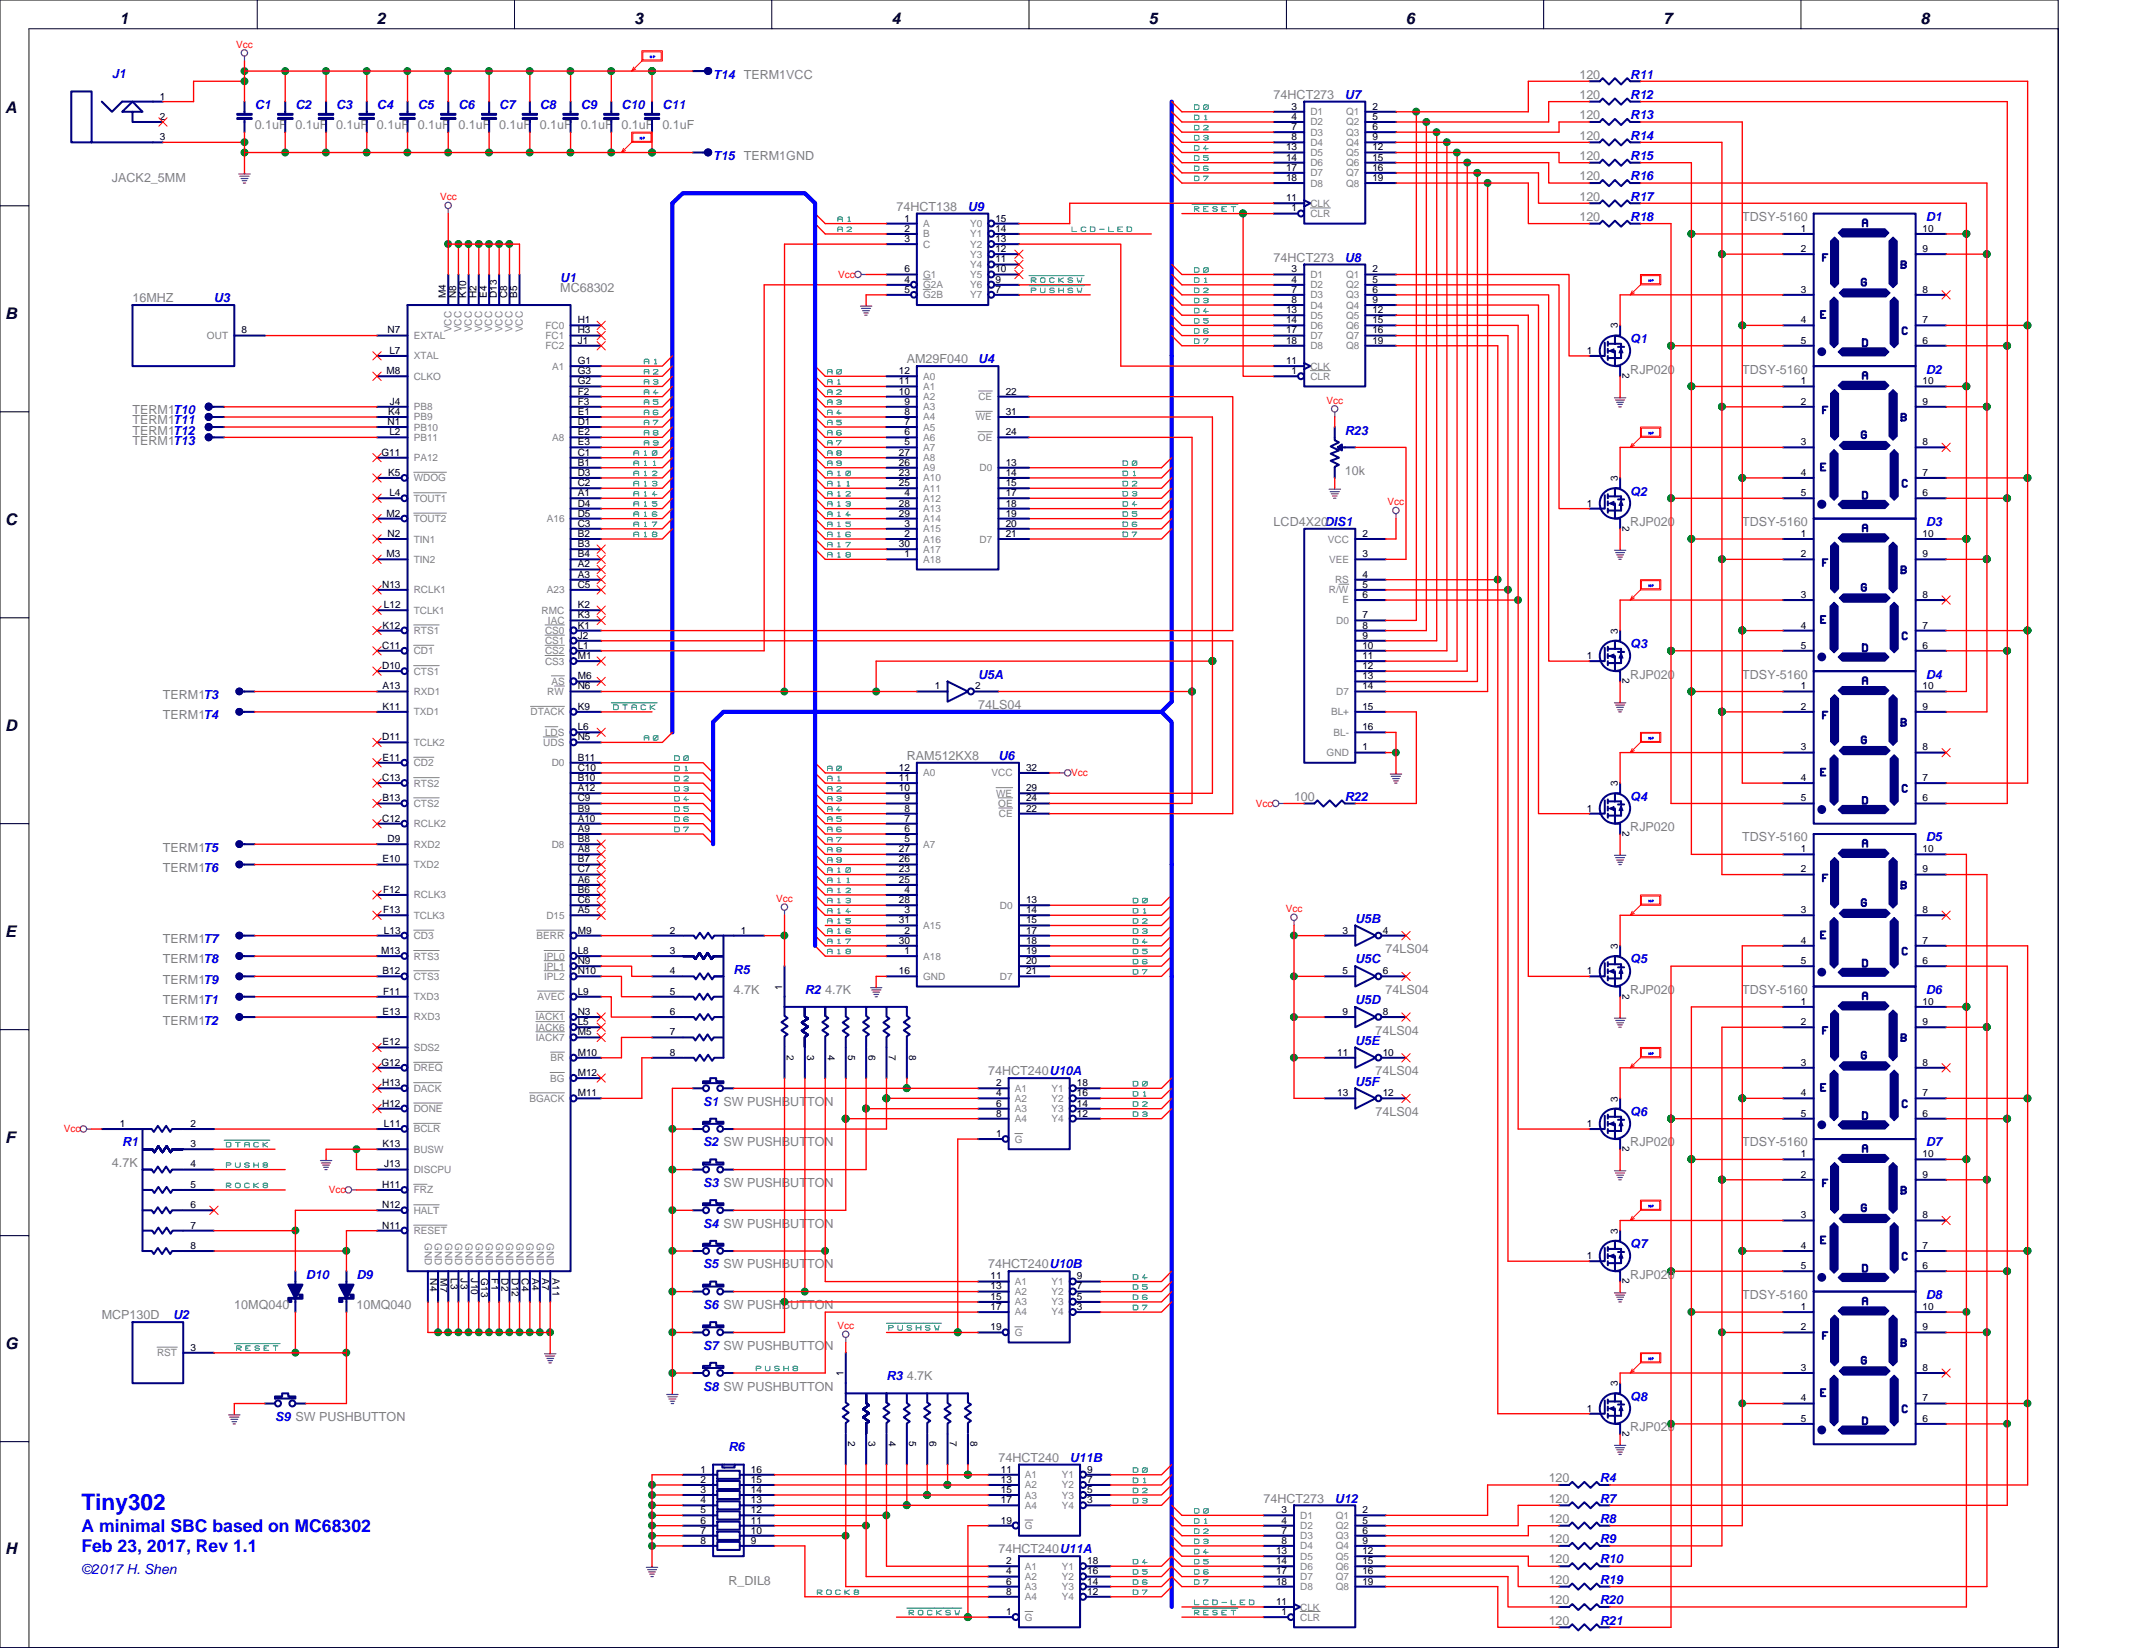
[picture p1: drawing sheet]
<svg xmlns="http://www.w3.org/2000/svg" width="279mm" height="216mm" viewBox="0 0 279 216" stroke-linecap="round" stroke-linejoin="round" font-family="sans-serif">
<defs><g id="words">
<text font-size="3" fill="#00f" x="10.7" y="197.9">Tiny302</text>
<g font-size="2.3" fill="#00f">
<text x="10.7" y="200.7">A minimal SBC based on MC68302</text>
<text x="10.7" y="203.4">Feb 23, 2017, Rev 1.1</text>
</g>
<g font-size="2.1">
<text x="15.7" y="3.2">1</text>
<text x="49.4" y="3.2">2</text>
<text x="83.1" y="3.2">3</text>
<text x="116.8" y="3.2">4</text>
<text x="150.5" y="3.2">5</text>
<text x="184.2" y="3.2">6</text>
<text x="217.9" y="3.2">7</text>
<text x="251.6" y="3.2">8</text>
<text x=".7" y="14.8">A</text>
<text x=".7" y="41.8">B</text>
<text x=".7" y="68.7">C</text>
<text x=".7" y="95.7">D</text>
<text x=".7" y="122.7">E</text>
<text x=".7" y="149.7">F</text>
<text x=".7" y="176.7">G</text>
<text x=".7" y="203.6">H</text>
</g>
<text font-size="1.8" fill="#00f" x="10.7" y="206.1">©2017 H. Shen</text>
<g font-size="1.6" fill="#00f">
<text x="14.7" y="10.2">J1</text>
<text x="93.4" y="10.3">T14 TERM1VCC</text>
<text x="213.6" y="10.3">R11</text>
<text x="33.4" y="14.3">C1</text>
<text x="38.7" y="14.3">C2</text>
<text x="44" y="14.3">C3</text>
<text x="49.4" y="14.3">C4</text>
<text x="54.7" y="14.3">C5</text>
<text x="60" y="14.3">C6</text>
<text x="65.4" y="14.3">C7</text>
<text x="70.7" y="14.3">C8</text>
<text x="76.1" y="14.3">C9</text>
<text x="81.4" y="14.3">C10</text>
<text x="86.8" y="14.3">C11</text>
<text x="176.2" y="13">U7</text>
<text x="213.6" y="13">R12</text>
<text x="213.6" y="15.6">R13</text>
<text x="93.4" y="21">T15 TERM1GND</text>
<text x="213.6" y="18.3">R14</text>
<text x="213.6" y="21">R15</text>
<text x="213.6" y="23.6">R16</text>
<text x="126.8" y="27.6">U9</text>
<text x="213.6" y="26.3">R17</text>
<text x="213.6" y="28.9">R18</text>
<text x="252.2" y="28.9">D1</text>
<text x="176.2" y="34.3">U8</text>
<text x="28" y="39.6">U3</text>
<text x="73.4" y="37">U1</text>
<text x="128.1" y="47.6">U4</text>
<text x="213.6" y="44.9">Q1</text>
<text x="252.2" y="48.9">D2</text>
<text x="176.2" y="56.9">R23</text>
<text x="213.6" y="64.9">Q2</text>
<text x="252.2" y="68.9">D3</text>
<text x="128.1" y="88.9">U5A</text>
<text x="213.6" y="84.9">Q3</text>
<text x="252.2" y="88.9">D4</text>
<text x="130.8" y="99.6">U6</text>
<text x="176.2" y="104.9">R22</text>
<text x="213.6" y="104.9">Q4</text>
<text x="252.2" y="110.2">D5</text>
<text x="177.5" y="120.9">U5B</text>
<text x="96.1" y="127.6">R5</text>
<text x="105.4" y="130.2">R2</text>
<text x="177.5" y="126.2">U5C</text>
<text x="177.5" y="131.6">U5D</text>
<text x="213.6" y="126.2">Q5</text>
<text x="252.2" y="130.2">D6</text>
<text x="177.5" y="136.9">U5E</text>
<text x="177.5" y="142.2">U5F</text>
<text x="92.1" y="144.9">S1 SW PUSHBUTTON</text>
<text x="213.6" y="146.2">Q6</text>
<text x="16" y="150.2">R1</text>
<text x="92.1" y="155.5">S3 SW PUSHBUTTON</text>
<text x="92.1" y="150.2">S2 SW PUSHBUTTON</text>
<text x="252.2" y="150.2">D7</text>
<text x="92.1" y="160.9">S4 SW PUSHBUTTON</text>
<text x="40" y="167.5">D10</text>
<text x="46.7" y="167.5">D9</text>
<text x="92.1" y="166.2">S5 SW PUSHBUTTON</text>
<text x="213.6" y="163.5">Q7</text>
<text x="22.7" y="172.8">U2</text>
<text x="92.1" y="171.5">S6 SW PUSHBUTTON</text>
<text x="252.2" y="170.2">D8</text>
<text x="92.1" y="176.9">S7 SW PUSHBUTTON</text>
<text x="92.1" y="182.2">S8 SW PUSHBUTTON</text>
<text x="116.1" y="180.8">R3</text>
<text x="213.6" y="183.5">Q8</text>
<text x="36" y="186.2">S9 SW PUSHBUTTON</text>
<text x="95.4" y="190.1">R6</text>
<text x="140.1" y="191.5">U11B</text>
<text x="174.8" y="196.8">U12</text>
<text x="209.5" y="194.2">R4</text>
<text x="209.5" y="196.8">R7</text>
<text x="209.5" y="199.5">R8</text>
<text x="209.5" y="202.2">R9</text>
<text x="209.5" y="204.8">R10</text>
<text x="209.5" y="207.5">R19</text>
<text x="209.5" y="210.2">R20</text>
<text x="209.5" y="212.8">R21</text>
</g>
<g font-size="1.6" fill="#808080">
<text x="206.9" y="10.3">120</text>
<text x="33.4" y="17">0.1uF 0.1uF 0.1uF</text>
<text x="49.4" y="17">0.1uF 0.1uF 0.1uF 0.1uF 0.1uF</text>
<text x="76.1" y="17">0.1uF 0.1uF</text>
<text x="86.8" y="17">0.1uF</text>
<text x="166.8" y="13">74HCT273</text>
<text x="206.9" y="13">120</text>
<text x="206.9" y="15.6">120</text>
<text x="14.7" y="23.8">JACK2_5MM</text>
<text x="206.9" y="18.3">120</text>
<text x="206.9" y="21">120</text>
<text x="206.9" y="23.6">120</text>
<text x="117.4" y="27.6">74HCT138</text>
<text x="206.9" y="26.3">120</text>
<text x="206.9" y="28.9">120</text>
<text x="228.2" y="28.9">TDSY-5160</text>
<text x="166.8" y="34.3">74HCT273</text>
<text x="17.4" y="39.6">16MHZ</text>
<text x="73.4" y="38.3">MC68302</text>
<text x="118.8" y="47.6">AM29F040</text>
<text x="213.6" y="48.9">RJP020</text>
<text x="228.2" y="48.9">TDSY-5160</text>
<text x="17.4" y="54.3">TERM1T10</text>
<text x="17.4" y="55.6">TERM1T11</text>
<text x="17.4" y="56.9">TERM1T12</text>
<text x="17.4" y="58.3">TERM1T13</text>
<text x="176.2" y="62.3">10k</text>
<text x="166.8" y="68.9">LCD4X20DIS1</text>
<text x="213.6" y="68.9">RJP020</text>
<text x="228.2" y="68.9">TDSY-5160</text>
<text x="213.6" y="88.9">RJP020</text>
<text x="228.2" y="88.9">TDSY-5160</text>
<text x="21.3" y="91.6">TERM1T3</text>
<text x="21.3" y="94.2">TERM1T4</text>
<text x="128.1" y="92.9">74LS04</text>
<text x="118.8" y="99.6">RAM512KX8</text>
<text x="169.5" y="104.9">100</text>
<text x="21.3" y="111.6">TERM1T5</text>
<text x="213.6" y="108.9">RJP020</text>
<text x="228.2" y="110.2">TDSY-5160</text>
<text x="21.3" y="114.2">TERM1T6</text>
<text x="21.3" y="123.5">TERM1T7</text>
<text x="181.5" y="124.9">74LS04</text>
<text x="21.3" y="131.6">TERM1T1</text>
<text x="21.3" y="126.2">TERM1T8</text>
<text x="21.3" y="128.9">TERM1T9</text>
<text x="96.1" y="130.2">4.7K</text>
<text x="108.1" y="130.2">4.7K</text>
<text x="181.5" y="130.2">74LS04</text>
<text x="213.6" y="130.2">RJP020</text>
<text x="228.2" y="130.2">TDSY-5160</text>
<text x="21.3" y="134.2">TERM1T2</text>
<text x="180.2" y="135.6">74LS04</text>
<text x="129.5" y="140.9">74HCT240U10A</text>
<text x="180.2" y="140.9">74LS04</text>
<text x="180.2" y="146.2">74LS04</text>
<text x="14.7" y="152.9">4.7K</text>
<text x="213.6" y="150.2">RJP020</text>
<text x="228.2" y="150.2">TDSY-5160</text>
<text x="129.5" y="166.2">74HCT240U10B</text>
<text x="213.6" y="167.5">RJP020</text>
<text x="13.3" y="172.8">MCP130D</text>
<text x="30.7" y="171.5">10MQ040</text>
<text x="46.7" y="171.5">10MQ040</text>
<text x="228.2" y="170.2">TDSY-5160</text>
<text x="118.8" y="180.8">4.7K</text>
<text x="130.8" y="191.5">74HCT240</text>
<text x="213.6" y="187.5">RJP020</text>
<text x="165.5" y="196.8">74HCT273</text>
<text x="202.9" y="194.2">120</text>
<text x="202.9" y="196.8">120</text>
<text x="130.8" y="203.5">74HCT240U11A</text>
<text x="202.9" y="199.5">120</text>
<text x="202.9" y="202.2">120</text>
<text x="95.4" y="207.7">R_DIL8</text>
<text x="202.9" y="204.8">120</text>
<text x="202.9" y="207.5">120</text>
<text x="202.9" y="210.2">120</text>
<text x="202.9" y="212.8">120</text>
</g>
<g font-size="1.3" fill="#f00">
<text x="30.9" y="6.2">Vcc</text>
<text x="57.6" y="26.2">Vcc</text>
<text x="109.8" y="36.4">Vcc</text>
<text x="173.8" y="52.9">Vcc</text>
<text x="181.8" y="66.2">Vcc</text>
<text x="140.3" y="101.7">Vcc</text>
<text x="164.5" y="105.7">Vcc</text>
<text x="101.7" y="118.2">Vcc</text>
<text x="168.4" y="119.5">Vcc</text>
<text x="8.3" y="148.4">Vcc</text>
<text x="43.1" y="156.3">Vcc</text>
<text x="109.7" y="174.1">Vcc</text>
</g>
<g font-size="1.3">
<text x="21" y="13">1</text>
<text x="21" y="15.7">2</text>
<text x="169.2" y="14.4">3</text>
<text x="169.2" y="15.7">4</text>
<text x="169.2" y="17">7</text>
<text x="179.8" y="14.4">2</text>
<text x="179.8" y="15.7">5</text>
<text x="179.8" y="17">6</text>
<text x="21" y="18.4">3</text>
<text x="168.5" y="19.7">13</text>
<text x="168.5" y="21">14</text>
<text x="168.5" y="22.4">17</text>
<text x="168.5" y="23.7">18</text>
<text x="169.2" y="18.4">8</text>
<text x="179.8" y="18.4">9</text>
<text x="179.8" y="19.7">12</text>
<text x="179.8" y="21">15</text>
<text x="179.8" y="22.4">16</text>
<text x="179.8" y="23.7">19</text>
<text x="118.5" y="29">1</text>
<text x="130.4" y="29">15</text>
<text x="168.5" y="26.4">11</text>
<text x="169.2" y="27.7">1</text>
<text x="118.5" y="30.4">2</text>
<text x="118.5" y="31.7">3</text>
<text x="118.5" y="35.7">6</text>
<text x="130.4" y="30.4">14</text>
<text x="130.4" y="31.7">13</text>
<text x="130.4" y="33">12</text>
<text x="130.4" y="34.4">11</text>
<text x="130.4" y="35.7">10</text>
<text x="169.2" y="35.7">3</text>
<text x="179.8" y="35.7">2</text>
<text x="235.9" y="30.4">1</text>
<text x="235.9" y="33">2</text>
<text x="251.8" y="33">9</text>
<text x="251.8" y="30.4">10</text>
<text x="58.4" y="39" transform="rotate(-90 58.4 39)">M4</text>
<text x="59.7" y="39" transform="rotate(-90 59.7 39)">N8</text>
<text x="61.1" y="39" transform="rotate(-90 61.1 39)">K10</text>
<text x="62.4" y="39" transform="rotate(-90 62.4 39)">H2</text>
<text x="63.8" y="39" transform="rotate(-90 63.8 39)">E4</text>
<text x="65.1" y="39" transform="rotate(-90 65.1 39)">D13</text>
<text x="66.4" y="39" transform="rotate(-90 66.4 39)">C8</text>
<text x="67.7" y="39" transform="rotate(-90 67.7 39)">B5</text>
<text x="118.5" y="37">4</text>
<text x="118.5" y="38.4">5</text>
<text x="130.4" y="37">9</text>
<text x="130.4" y="38.4">7</text>
<text x="168.5" y="41">13</text>
<text x="169.2" y="37">4</text>
<text x="169.2" y="38.4">7</text>
<text x="169.2" y="39.7">8</text>
<text x="179.8" y="37">5</text>
<text x="179.8" y="38.4">6</text>
<text x="179.8" y="39.7">9</text>
<text x="179.8" y="41">12</text>
<text x="235.9" y="38.4">3</text>
<text x="251.8" y="38.4">8</text>
<text x="31.6" y="43.7">8</text>
<text x="50.8" y="43.7">N7</text>
<text x="51" y="46.4">L7</text>
<text x="75.7" y="47.7">G1</text>
<text x="75.7" y="42.4">H1</text>
<text x="75.7" y="43.7">H3</text>
<text x="75.7" y="45">J1</text>
<text x="168.5" y="42.4">14</text>
<text x="168.5" y="43.7">17</text>
<text x="168.5" y="45">18</text>
<text x="168.5" y="47.7">11</text>
<text x="179.8" y="42.4">15</text>
<text x="179.8" y="43.7">16</text>
<text x="179.8" y="45">19</text>
<text x="207.9" y="46.4">1</text>
<text x="211.9" y="43" transform="rotate(-90 211.9 43)">3</text>
<text x="235.9" y="42.4">4</text>
<text x="235.9" y="45">5</text>
<text x="251.8" y="45">6</text>
<text x="251.8" y="42.4">7</text>
<text x="50.6" y="49">M8</text>
<text x="51.1" y="53">J4</text>
<text x="75.7" y="49">G3</text>
<text x="75.7" y="50.4">G2</text>
<text x="75.7" y="51.7">F2</text>
<text x="75.7" y="53">F3</text>
<text x="117.8" y="49">12</text>
<text x="117.8" y="50.4">11</text>
<text x="117.8" y="51.7">10</text>
<text x="118.5" y="53">9</text>
<text x="131.7" y="51.7">22</text>
<text x="169.2" y="49">1</text>
<text x="212.5" y="48.9" transform="rotate(90 212.5 48.9)">2</text>
<text x="235.9" y="50.4">1</text>
<text x="235.9" y="53">2</text>
<text x="251.8" y="53">9</text>
<text x="251.8" y="50.4">10</text>
<text x="50" y="59.7">G11</text>
<text x="50.8" y="55.7">N1</text>
<text x="50.8" y="54.4">K4</text>
<text x="51" y="57">L2</text>
<text x="75.7" y="54.4">E1</text>
<text x="75.7" y="55.7">D1</text>
<text x="75.7" y="57">E2</text>
<text x="75.7" y="58.3">E3</text>
<text x="75.7" y="59.7">C1</text>
<text x="117.8" y="59.7">27</text>
<text x="118.5" y="54.4">8</text>
<text x="118.5" y="55.7">7</text>
<text x="118.5" y="57">6</text>
<text x="118.5" y="58.3">5</text>
<text x="131.7" y="54.4">31</text>
<text x="131.7" y="57">24</text>
<text x="235.9" y="58.3">3</text>
<text x="251.8" y="58.3">8</text>
<text x="50.8" y="62.3">K5</text>
<text x="51" y="65">L4</text>
<text x="75.7" y="61">B1</text>
<text x="75.7" y="62.3">D3</text>
<text x="75.7" y="63.7">C2</text>
<text x="75.7" y="65">A1</text>
<text x="117.8" y="61">26</text>
<text x="117.8" y="62.3">23</text>
<text x="117.8" y="63.7">25</text>
<text x="118.5" y="65">4</text>
<text x="131.7" y="61">13</text>
<text x="131.7" y="62.3">14</text>
<text x="131.7" y="63.7">15</text>
<text x="131.7" y="65">17</text>
<text x="211.9" y="63" transform="rotate(-90 211.9 63)">3</text>
<text x="235.9" y="62.3">4</text>
<text x="235.9" y="65">5</text>
<text x="251.8" y="65">6</text>
<text x="251.8" y="62.3">7</text>
<text x="50.6" y="67.7">M2</text>
<text x="50.8" y="70.3">N2</text>
<text x="75.7" y="66.4">D4</text>
<text x="75.7" y="67.7">D5</text>
<text x="75.7" y="69">C3</text>
<text x="75.7" y="70.3">B2</text>
<text x="75.7" y="71.7">B3</text>
<text x="117.8" y="66.4">28</text>
<text x="117.8" y="67.7">29</text>
<text x="117.8" y="71.7">30</text>
<text x="118.5" y="69">3</text>
<text x="118.5" y="70.3">2</text>
<text x="131.7" y="66.4">18</text>
<text x="131.7" y="67.7">19</text>
<text x="131.7" y="69">20</text>
<text x="131.7" y="70.3">21</text>
<text x="178.5" y="70.3">2</text>
<text x="207.9" y="66.4">1</text>
<text x="212.5" y="68.9" transform="rotate(90 212.5 68.9)">2</text>
<text x="235.9" y="70.3">1</text>
<text x="251.8" y="70.3">10</text>
<text x="50.1" y="77">N13</text>
<text x="50.6" y="73">M3</text>
<text x="75.7" y="73">B4</text>
<text x="75.7" y="74.3">A2</text>
<text x="75.7" y="75.7">A3</text>
<text x="75.7" y="77">C5</text>
<text x="118.5" y="73">1</text>
<text x="178.5" y="73">3</text>
<text x="178.5" y="75.7">4</text>
<text x="178.5" y="77">5</text>
<text x="235.9" y="73">2</text>
<text x="251.8" y="73">9</text>
<text x="50.1" y="82.3">K12</text>
<text x="50.3" y="79.7">L12</text>
<text x="75.7" y="82.3">K1</text>
<text x="75.7" y="83.7">J2</text>
<text x="75.7" y="79.7">K2</text>
<text x="75.7" y="81">K3</text>
<text x="178.5" y="78.3">6</text>
<text x="178.5" y="81">7</text>
<text x="178.5" y="82.3">8</text>
<text x="178.5" y="83.7">9</text>
<text x="211.9" y="83" transform="rotate(-90 211.9 83)">3</text>
<text x="235.9" y="78.3">3</text>
<text x="235.9" y="82.3">4</text>
<text x="251.8" y="82.3">7</text>
<text x="251.8" y="78.3">8</text>
<text x="50.1" y="85">C11</text>
<text x="50.1" y="87.7">D10</text>
<text x="75.7" y="89">M6</text>
<text x="75.7" y="85">L1</text>
<text x="75.7" y="86.3">M1</text>
<text x="178.5" y="85">10</text>
<text x="178.5" y="86.3">11</text>
<text x="178.5" y="87.7">12</text>
<text x="178.5" y="89">13</text>
<text x="207.9" y="86.3">1</text>
<text x="212.5" y="88.9" transform="rotate(90 212.5 88.9)">2</text>
<text x="235.9" y="85">5</text>
<text x="251.8" y="85">6</text>
<text x="50.1" y="90.3">A13</text>
<text x="50.1" y="93">K11</text>
<text x="75.7" y="90.3">N6</text>
<text x="75.7" y="95.7">L6</text>
<text x="75.7" y="93">K9</text>
<text x="122.5" y="90.3">1</text>
<text x="127.7" y="90.3">2</text>
<text x="178.5" y="90.3">14</text>
<text x="178.5" y="93">15</text>
<text x="178.5" y="95.7">16</text>
<text x="235.9" y="90.3">1</text>
<text x="235.9" y="93">2</text>
<text x="251.8" y="93">9</text>
<text x="251.8" y="90.3">10</text>
<text x="50.1" y="97">D11</text>
<text x="50.1" y="99.7">E11</text>
<text x="75.7" y="99.7">B11</text>
<text x="75.7" y="101">C10</text>
<text x="75.7" y="97">N5</text>
<text x="117.8" y="101">12</text>
<text x="134.4" y="101">32</text>
<text x="178.5" y="98.3">1</text>
<text x="235.9" y="98.3">3</text>
<text x="251.8" y="98.3">8</text>
<text x="50.1" y="102.3">C13</text>
<text x="50.1" y="107.6">C12</text>
<text x="50.1" y="105">B13</text>
<text x="75.7" y="102.3">B10</text>
<text x="75.7" y="103.7">A12</text>
<text x="75.7" y="105">C9</text>
<text x="75.7" y="106.3">B9</text>
<text x="75.7" y="107.6">A10</text>
<text x="117.8" y="102.3">11</text>
<text x="117.8" y="103.7">10</text>
<text x="118.5" y="105">9</text>
<text x="118.5" y="106.3">8</text>
<text x="118.5" y="107.6">7</text>
<text x="134.4" y="103.7">29</text>
<text x="134.4" y="105">24</text>
<text x="134.4" y="106.3">22</text>
<text x="207.9" y="106.3">1</text>
<text x="211.9" y="103" transform="rotate(-90 211.9 103)">3</text>
<text x="235.9" y="102.3">4</text>
<text x="235.9" y="105">5</text>
<text x="251.8" y="105">6</text>
<text x="251.8" y="102.3">7</text>
<text x="50.1" y="113">E10</text>
<text x="50.8" y="110.3">D9</text>
<text x="75.7" y="109">A9</text>
<text x="75.7" y="110.3">B8</text>
<text x="75.7" y="111.7">A8</text>
<text x="75.7" y="113">B7</text>
<text x="117.8" y="111.7">27</text>
<text x="117.8" y="113">26</text>
<text x="118.5" y="109">6</text>
<text x="118.5" y="110.3">5</text>
<text x="212.5" y="108.9" transform="rotate(90 212.5 108.9)">2</text>
<text x="235.9" y="111.7">1</text>
<text x="251.8" y="111.7">10</text>
<text x="50.2" y="117">F12</text>
<text x="50.2" y="119.6">F13</text>
<text x="75.7" y="114.3">C7</text>
<text x="75.7" y="115.7">A6</text>
<text x="75.7" y="117">B6</text>
<text x="75.7" y="118.3">C6</text>
<text x="75.7" y="119.6">A5</text>
<text x="117.8" y="114.3">23</text>
<text x="117.8" y="115.7">25</text>
<text x="117.8" y="118.3">28</text>
<text x="118.5" y="117">4</text>
<text x="118.5" y="119.6">3</text>
<text x="134.4" y="118.3">13</text>
<text x="134.4" y="119.6">14</text>
<text x="235.9" y="114.3">2</text>
<text x="235.9" y="119.6">3</text>
<text x="251.8" y="119.6">8</text>
<text x="251.8" y="114.3">9</text>
<text x="49.9" y="125">M13</text>
<text x="50.3" y="122.3">L13</text>
<text x="75.7" y="122.3">M9</text>
<text x="75.7" y="125">L8</text>
<text x="87.8" y="122.3">2</text>
<text x="87.8" y="125">3</text>
<text x="97" y="122.3">1</text>
<text x="117.8" y="121">31</text>
<text x="117.8" y="123.6">30</text>
<text x="118.5" y="122.3">2</text>
<text x="118.5" y="125">1</text>
<text x="134.4" y="121">15</text>
<text x="134.4" y="122.3">17</text>
<text x="134.4" y="123.6">18</text>
<text x="134.4" y="125">19</text>
<text x="175.9" y="122.3">3</text>
<text x="181.1" y="122.3">4</text>
<text x="211.9" y="124.3" transform="rotate(-90 211.9 124.3)">3</text>
<text x="235.9" y="123.6">4</text>
<text x="251.8" y="123.6">7</text>
<text x="50.1" y="127.6">B12</text>
<text x="50.2" y="130.3">F11</text>
<text x="75.7" y="130.3">L9</text>
<text x="75.7" y="126.3">N9</text>
<text x="75.7" y="127.6">N10</text>
<text x="87.8" y="127.6">4</text>
<text x="87.8" y="130.3">5</text>
<text x="102.4" y="129.6" transform="rotate(-90 102.4 129.6)">1</text>
<text x="117.8" y="127.6">16</text>
<text x="134.4" y="126.3">20</text>
<text x="134.4" y="127.6">21</text>
<text x="175.9" y="127.6">5</text>
<text x="181.1" y="127.6">6</text>
<text x="207.9" y="127.6">1</text>
<text x="212.5" y="130.2" transform="rotate(90 212.5 130.2)">2</text>
<text x="235.9" y="126.3">5</text>
<text x="235.9" y="131.6">1</text>
<text x="251.8" y="126.3">6</text>
<text x="251.8" y="131.6">10</text>
<text x="50.1" y="136.9">E12</text>
<text x="50.1" y="133">E13</text>
<text x="75.7" y="133">N3</text>
<text x="75.7" y="134.3">L5</text>
<text x="75.7" y="135.6">M5</text>
<text x="87.8" y="133">6</text>
<text x="87.8" y="135.6">7</text>
<text x="175.9" y="133">9</text>
<text x="181.1" y="133">8</text>
<text x="235.9" y="134.3">2</text>
<text x="251.8" y="134.3">9</text>
<text x="50" y="139.6">G12</text>
<text x="50.1" y="142.3">H13</text>
<text x="75.7" y="138.3">M10</text>
<text x="75.7" y="141">M12</text>
<text x="75.7" y="143.6">M11</text>
<text x="87.8" y="138.3">8</text>
<text x="103.1" y="138.2" transform="rotate(90 103.1 138.2)">2</text>
<text x="105.7" y="138.2" transform="rotate(90 105.7 138.2)">3</text>
<text x="108.4" y="138.2" transform="rotate(90 108.4 138.2)">4</text>
<text x="111.1" y="138.2" transform="rotate(90 111.1 138.2)">5</text>
<text x="113.8" y="138.2" transform="rotate(90 113.8 138.2)">6</text>
<text x="116.4" y="138.2" transform="rotate(90 116.4 138.2)">7</text>
<text x="119.1" y="138.2" transform="rotate(90 119.1 138.2)">8</text>
<text x="130.5" y="142.3">2</text>
<text x="130.5" y="143.6">4</text>
<text x="141.1" y="142.3">18</text>
<text x="141.1" y="143.6">16</text>
<text x="175.2" y="138.3">11</text>
<text x="175.2" y="143.6">13</text>
<text x="181.1" y="138.3">10</text>
<text x="181.1" y="143.6">12</text>
<text x="235.9" y="139.6">3</text>
<text x="235.9" y="143.6">4</text>
<text x="251.8" y="143.6">7</text>
<text x="251.8" y="139.6">8</text>
<text x="15.7" y="147.6">1</text>
<text x="25" y="147.6">2</text>
<text x="50.1" y="145">H12</text>
<text x="50.3" y="147.6">L11</text>
<text x="130.5" y="145">6</text>
<text x="130.5" y="146.3">8</text>
<text x="130.5" y="148.9">1</text>
<text x="141.1" y="145">14</text>
<text x="141.1" y="146.3">12</text>
<text x="207.9" y="147.6">1</text>
<text x="211.9" y="144.3" transform="rotate(-90 211.9 144.3)">3</text>
<text x="235.9" y="146.3">5</text>
<text x="251.8" y="146.3">6</text>
<text x="25" y="150.3">3</text>
<text x="25" y="153">4</text>
<text x="25" y="155.6">5</text>
<text x="50.1" y="155.6">H11</text>
<text x="50.1" y="150.3">K13</text>
<text x="50.3" y="153">J13</text>
<text x="212.5" y="150.2" transform="rotate(90 212.5 150.2)">2</text>
<text x="235.9" y="151.6">1</text>
<text x="235.9" y="154.3">2</text>
<text x="251.8" y="154.3">9</text>
<text x="251.8" y="151.6">10</text>
<text x="25" y="158.3">6</text>
<text x="25" y="161">7</text>
<text x="50.1" y="161">N11</text>
<text x="50.1" y="158.3">N12</text>
<text x="211.9" y="161.6" transform="rotate(-90 211.9 161.6)">3</text>
<text x="235.9" y="159.6">3</text>
<text x="251.8" y="159.6">8</text>
<text x="25" y="163.6">8</text>
<text x="56.4" y="167.5" transform="rotate(90 56.4 167.5)">N4</text>
<text x="57.7" y="167.5" transform="rotate(90 57.7 167.5)">M7</text>
<text x="59" y="167.5" transform="rotate(90 59 167.5)">L3</text>
<text x="60.4" y="167.5" transform="rotate(90 60.4 167.5)">J3</text>
<text x="61.7" y="167.5" transform="rotate(90 61.7 167.5)">J10</text>
<text x="63" y="167.5" transform="rotate(90 63 167.5)">G13</text>
<text x="64.4" y="167.5" transform="rotate(90 64.4 167.5)">F1</text>
<text x="65.7" y="167.5" transform="rotate(90 65.7 167.5)">D2</text>
<text x="67.1" y="167.5" transform="rotate(90 67.1 167.5)">D12</text>
<text x="68.4" y="167.5" transform="rotate(90 68.4 167.5)">C4</text>
<text x="69.7" y="167.5" transform="rotate(90 69.7 167.5)">A4</text>
<text x="71" y="167.5" transform="rotate(90 71 167.5)">A7</text>
<text x="72.4" y="167.5" transform="rotate(90 72.4 167.5)">A11</text>
<text x="129.8" y="167.6">11</text>
<text x="141.1" y="167.6">9</text>
<text x="207.9" y="165">1</text>
<text x="212.5" y="167.5" transform="rotate(90 212.5 167.5)">2</text>
<text x="235.9" y="163.6">4</text>
<text x="235.9" y="166.3">5</text>
<text x="251.8" y="166.3">6</text>
<text x="251.8" y="163.6">7</text>
<text x="129.8" y="168.9">13</text>
<text x="129.8" y="170.3">15</text>
<text x="129.8" y="171.6">17</text>
<text x="141.1" y="168.9">7</text>
<text x="141.1" y="170.3">5</text>
<text x="141.1" y="171.6">3</text>
<text x="235.9" y="171.6">1</text>
<text x="251.8" y="171.6">10</text>
<text x="25" y="177">3</text>
<text x="129.8" y="174.3">19</text>
<text x="235.9" y="174.3">2</text>
<text x="235.9" y="179.6">3</text>
<text x="251.8" y="179.6">8</text>
<text x="251.8" y="174.3">9</text>
<text x="110.5" y="180.3" transform="rotate(-90 110.5 180.3)">1</text>
<text x="207.9" y="184.9">1</text>
<text x="211.9" y="181.6" transform="rotate(-90 211.9 181.6)">3</text>
<text x="235.9" y="183.6">4</text>
<text x="251.8" y="183.6">7</text>
<text x="111.1" y="188.8" transform="rotate(90 111.1 188.8)">2</text>
<text x="113.8" y="188.8" transform="rotate(90 113.8 188.8)">3</text>
<text x="116.4" y="188.8" transform="rotate(90 116.4 188.8)">4</text>
<text x="119.1" y="188.8" transform="rotate(90 119.1 188.8)">5</text>
<text x="121.8" y="188.8" transform="rotate(90 121.8 188.8)">6</text>
<text x="124.4" y="188.8" transform="rotate(90 124.4 188.8)">7</text>
<text x="127.1" y="188.8" transform="rotate(90 127.1 188.8)">8</text>
<text x="212.5" y="187.5" transform="rotate(90 212.5 187.5)">2</text>
<text x="235.9" y="186.3">5</text>
<text x="251.8" y="186.3">6</text>
<text x="91.8" y="192.9">1</text>
<text x="91.8" y="194.3">2</text>
<text x="91.8" y="195.6">3</text>
<text x="91.8" y="196.9">4</text>
<text x="98.4" y="192.9">16</text>
<text x="98.4" y="194.3">15</text>
<text x="98.4" y="195.6">14</text>
<text x="98.4" y="196.9">13</text>
<text x="131.1" y="192.9">11</text>
<text x="131.1" y="194.3">13</text>
<text x="131.1" y="195.6">15</text>
<text x="131.1" y="196.9">17</text>
<text x="142.4" y="192.9">9</text>
<text x="142.4" y="194.3">7</text>
<text x="142.4" y="195.6">5</text>
<text x="142.4" y="196.9">3</text>
<text x="91.8" y="198.2">5</text>
<text x="91.8" y="199.6">6</text>
<text x="91.8" y="200.9">7</text>
<text x="91.8" y="202.2">8</text>
<text x="98.4" y="198.2">12</text>
<text x="98.4" y="199.6">11</text>
<text x="98.4" y="200.9">10</text>
<text x="98.4" y="202.2">9</text>
<text x="131.1" y="199.6">19</text>
<text x="167.2" y="203.6">13</text>
<text x="167.9" y="198.2">3</text>
<text x="167.9" y="199.6">4</text>
<text x="167.9" y="200.9">7</text>
<text x="167.9" y="202.2">8</text>
<text x="178.5" y="198.2">2</text>
<text x="178.5" y="199.6">5</text>
<text x="178.5" y="200.9">6</text>
<text x="178.5" y="202.2">9</text>
<text x="178.5" y="203.6">12</text>
<text x="131.8" y="204.9">2</text>
<text x="131.8" y="206.3">4</text>
<text x="131.8" y="207.6">6</text>
<text x="131.8" y="208.9">8</text>
<text x="142.4" y="204.9">18</text>
<text x="142.4" y="206.3">16</text>
<text x="142.4" y="207.6">14</text>
<text x="142.4" y="208.9">12</text>
<text x="167.2" y="204.9">14</text>
<text x="167.2" y="206.3">17</text>
<text x="167.2" y="207.6">18</text>
<text x="178.5" y="204.9">15</text>
<text x="178.5" y="206.3">16</text>
<text x="178.5" y="207.6">19</text>
<text x="131.8" y="211.6">1</text>
<text x="167.2" y="210.2">11</text>
<text x="167.9" y="211.6">1</text>
</g>
<g font-size="1.3" fill="#808080">
<text x="171.6" y="15.1">D1</text>
<text x="171.6" y="16.4">D2</text>
<text x="171.6" y="17.8">D3</text>
<text x="176.3" y="15.1">Q1</text>
<text x="176.3" y="16.4">Q2</text>
<text x="176.3" y="17.8">Q3</text>
<text x="171.6" y="19.1">D4</text>
<text x="171.6" y="20.4">D5</text>
<text x="171.6" y="21.8">D6</text>
<text x="171.6" y="23.1">D7</text>
<text x="176.3" y="19.1">Q4</text>
<text x="176.3" y="20.4">Q5</text>
<text x="176.3" y="21.8">Q6</text>
<text x="176.3" y="23.1">Q7</text>
<text x="120.9" y="29.8">A</text>
<text x="127.1" y="29.8">Y0</text>
<text x="171.6" y="28.4">CLR</text>
<text x="171.6" y="24.4">D8</text>
<text x="171.6" y="27.1">CLK</text>
<text x="176.3" y="24.4">Q8</text>
<text x="120.9" y="31.1">B</text>
<text x="120.9" y="32.4">C</text>
<text x="127.1" y="31.1">Y1</text>
<text x="127.1" y="32.4">Y2</text>
<text x="127.1" y="33.8">Y3</text>
<text x="127.1" y="35.1">Y4</text>
<text x="120.9" y="36.4">G1</text>
<text x="120.9" y="37.8">G2A</text>
<text x="120.9" y="39.1">G2B</text>
<text x="127.1" y="36.4">Y5</text>
<text x="127.1" y="37.8">Y6</text>
<text x="127.1" y="39.1">Y7</text>
<text x="171.6" y="36.4">D1</text>
<text x="171.6" y="37.8">D2</text>
<text x="171.6" y="39.1">D3</text>
<text x="171.6" y="40.4">D4</text>
<text x="171.6" y="41.8">D5</text>
<text x="176.3" y="36.4">Q1</text>
<text x="176.3" y="37.8">Q2</text>
<text x="176.3" y="39.1">Q3</text>
<text x="176.3" y="40.4">Q4</text>
<text x="176.3" y="41.8">Q5</text>
<text x="27.1" y="44.4">OUT</text>
<text x="54.2" y="44.4">EXTAL</text>
<text x="54.2" y="47.1">XTAL</text>
<text x="59.1" y="43.5" transform="rotate(-90 59.1 43.5)">VCC</text>
<text x="60.5" y="43.5" transform="rotate(-90 60.5 43.5)">VCC</text>
<text x="61.8" y="43.5" transform="rotate(-90 61.8 43.5)">VCC</text>
<text x="63.1" y="43.5" transform="rotate(-90 63.1 43.5)">VCC</text>
<text x="64.5" y="43.5" transform="rotate(-90 64.5 43.5)">VCC</text>
<text x="65.8" y="43.5" transform="rotate(-90 65.8 43.5)">VCC</text>
<text x="67.1" y="43.5" transform="rotate(-90 67.1 43.5)">VCC</text>
<text x="68.5" y="43.5" transform="rotate(-90 68.5 43.5)">VCC</text>
<text x="71.5" y="43.1">FC0</text>
<text x="71.5" y="44.4">FC1</text>
<text x="71.5" y="45.7">FC2</text>
<text x="171.6" y="43.1">D6</text>
<text x="171.6" y="44.4">D7</text>
<text x="171.6" y="45.7">D8</text>
<text x="176.3" y="43.1">Q6</text>
<text x="176.3" y="44.4">Q7</text>
<text x="176.3" y="45.7">Q8</text>
<text x="54.2" y="49.7">CLKO</text>
<text x="54.2" y="53.8">PB8</text>
<text x="72.3" y="48.4">A1</text>
<text x="120.9" y="53.8">A3</text>
<text x="120.9" y="49.7">A0</text>
<text x="120.9" y="51.1">A1</text>
<text x="120.9" y="52.4">A2</text>
<text x="128.2" y="52.4">CE</text>
<text x="171.6" y="49.7">CLR</text>
<text x="171.6" y="48.4">CLK</text>
<text x="54.2" y="56.4">PB10</text>
<text x="54.2" y="55.1">PB9</text>
<text x="54.2" y="57.7">PB11</text>
<text x="72.3" y="57.7">A8</text>
<text x="120.9" y="55.1">A4</text>
<text x="120.9" y="56.4">A5</text>
<text x="120.9" y="57.7">A6</text>
<text x="120.9" y="59.1">A7</text>
<text x="127.8" y="55.1">WE</text>
<text x="128.1" y="57.7">OE</text>
<text x="54.2" y="60.4">PA12</text>
<text x="54.2" y="63.1">WDOG</text>
<text x="54.2" y="65.7">TOUT1</text>
<text x="120.9" y="65.7">A12</text>
<text x="120.9" y="60.4">A8</text>
<text x="120.9" y="61.7">A9</text>
<text x="120.9" y="63.1">A10</text>
<text x="120.9" y="64.4">A11</text>
<text x="128.3" y="61.7">D0</text>
<text x="54.2" y="68.4">TOUT2</text>
<text x="54.2" y="71.1">TIN1</text>
<text x="71.6" y="68.4">A16</text>
<text x="120.9" y="69.7">A15</text>
<text x="120.9" y="71.1">A16</text>
<text x="120.9" y="67.1">A13</text>
<text x="120.9" y="68.4">A14</text>
<text x="128.3" y="71.1">D7</text>
<text x="173.9" y="71.1">VCC</text>
<text x="54.2" y="77.7">RCLK1</text>
<text x="54.2" y="73.7">TIN2</text>
<text x="71.6" y="77.7">A23</text>
<text x="120.9" y="73.7">A18</text>
<text x="120.9" y="72.4">A17</text>
<text x="174.1" y="77.7">R/W</text>
<text x="174.1" y="73.7">VEE</text>
<text x="174.9" y="76.4">RS</text>
<text x="54.2" y="83.1">RTS1</text>
<text x="54.2" y="80.4">TCLK1</text>
<text x="71" y="80.4">RMC</text>
<text x="71.4" y="83.1">CS0</text>
<text x="71.8" y="81.7">IAC</text>
<text x="175" y="81.7">D0</text>
<text x="175.8" y="79.1">E</text>
<text x="54.2" y="85.7">CD1</text>
<text x="54.2" y="88.4">CTS1</text>
<text x="71.4" y="84.4">CS1</text>
<text x="71.4" y="85.7">CS2</text>
<text x="71.4" y="87.1">CS3</text>
<text x="72.2" y="89.7">AS</text>
<text x="54.2" y="91.1">RXD1</text>
<text x="54.2" y="93.7">TXD1</text>
<text x="69.5" y="93.7">DTACK</text>
<text x="71.7" y="91.1">RW</text>
<text x="174.3" y="93.7">BL+</text>
<text x="175" y="91.1">D7</text>
<text x="54.2" y="97.7">TCLK2</text>
<text x="54.2" y="100.4">CD2</text>
<text x="71.2" y="97.7">UDS</text>
<text x="71.4" y="96.4">LDS</text>
<text x="72.3" y="100.4">D0</text>
<text x="120.9" y="101.7">A0</text>
<text x="129.9" y="101.7">VCC</text>
<text x="173.8" y="99.1">GND</text>
<text x="174.7" y="96.4">BL-</text>
<text x="54.2" y="103.1">RTS2</text>
<text x="54.2" y="105.7">CTS2</text>
<text x="130.5" y="104.4">WE</text>
<text x="130.8" y="105.7">OE</text>
<text x="130.8" y="107">CE</text>
<text x="54.2" y="108.4">RCLK2</text>
<text x="54.2" y="111">RXD2</text>
<text x="54.2" y="113.7">TXD2</text>
<text x="72.3" y="111">D8</text>
<text x="120.9" y="111">A7</text>
<text x="54.2" y="117.7">RCLK3</text>
<text x="131" y="119">D0</text>
<text x="54.2" y="120.4">TCLK3</text>
<text x="54.2" y="125.7">RTS3</text>
<text x="54.2" y="123">CD3</text>
<text x="70.3" y="123">BERR</text>
<text x="71.3" y="125.7">IPL0</text>
<text x="71.6" y="120.4">D15</text>
<text x="120.9" y="125.7">A18</text>
<text x="120.9" y="121.7">A15</text>
<text x="54.2" y="131">TXD3</text>
<text x="54.2" y="128.4">CTS3</text>
<text x="70.4" y="131">AVEC</text>
<text x="71.3" y="127">IPL1</text>
<text x="71.3" y="128.4">IPL2</text>
<text x="120.9" y="128.4">GND</text>
<text x="131" y="128.4">D7</text>
<text x="54.2" y="137.7">SDS2</text>
<text x="54.2" y="133.7">RXD3</text>
<text x="70.2" y="133.7">IACK1</text>
<text x="70.2" y="135">IACK6</text>
<text x="70.2" y="136.4">IACK7</text>
<text x="54.2" y="140.4">DREQ</text>
<text x="54.2" y="143">DACK</text>
<text x="72.1" y="141.7">BG</text>
<text x="72.1" y="139">BR</text>
<text x="132.9" y="143">A1</text>
<text x="137.8" y="143">Y1</text>
<text x="54.2" y="145.7">DONE</text>
<text x="54.2" y="148.4">BCLR</text>
<text x="69.4" y="144.4">BGACK</text>
<text x="132.9" y="144.4">A2</text>
<text x="132.9" y="145.7">A3</text>
<text x="132.9" y="147">A4</text>
<text x="132.9" y="149.7">G</text>
<text x="137.8" y="144.4">Y2</text>
<text x="137.8" y="145.7">Y3</text>
<text x="137.8" y="147">Y4</text>
<text x="54.2" y="153.7">DISCPU</text>
<text x="54.2" y="151">BUSW</text>
<text x="54.2" y="161.7">RESET</text>
<text x="54.2" y="159">HALT</text>
<text x="54.2" y="156.3">FRZ</text>
<text x="55.6" y="162.8" transform="rotate(90 55.6 162.8)">GND</text>
<text x="57" y="162.8" transform="rotate(90 57 162.8)">GND</text>
<text x="58.3" y="162.8" transform="rotate(90 58.3 162.8)">GND</text>
<text x="59.6" y="162.8" transform="rotate(90 59.6 162.8)">GND</text>
<text x="61" y="162.8" transform="rotate(90 61 162.8)">GND</text>
<text x="62.3" y="162.8" transform="rotate(90 62.3 162.8)">GND</text>
<text x="63.6" y="162.8" transform="rotate(90 63.6 162.8)">GND</text>
<text x="65" y="162.8" transform="rotate(90 65 162.8)">GND</text>
<text x="66.3" y="162.8" transform="rotate(90 66.3 162.8)">GND</text>
<text x="67.6" y="162.8" transform="rotate(90 67.6 162.8)">GND</text>
<text x="69" y="162.8" transform="rotate(90 69 162.8)">GND</text>
<text x="70.3" y="162.8" transform="rotate(90 70.3 162.8)">GND</text>
<text x="71.6" y="162.8" transform="rotate(90 71.6 162.8)">GND</text>
<text x="132.9" y="168.3">A1</text>
<text x="132.9" y="169.7">A2</text>
<text x="132.9" y="171">A3</text>
<text x="132.9" y="172.3">A4</text>
<text x="137.8" y="168.3">Y1</text>
<text x="137.8" y="169.7">Y2</text>
<text x="137.8" y="171">Y3</text>
<text x="137.8" y="172.3">Y4</text>
<text x="20.6" y="177.7">RST</text>
<text x="132.9" y="175">G</text>
<text x="134.3" y="193.7">A1</text>
<text x="134.3" y="195">A2</text>
<text x="134.3" y="196.3">A3</text>
<text x="134.3" y="197.7">A4</text>
<text x="139.1" y="193.7">Y1</text>
<text x="139.1" y="195">Y2</text>
<text x="139.1" y="196.3">Y3</text>
<text x="139.1" y="197.7">Y4</text>
<text x="134.3" y="200.3">G</text>
<text x="170.3" y="199">D1</text>
<text x="170.3" y="200.3">D2</text>
<text x="170.3" y="201.7">D3</text>
<text x="170.3" y="203">D4</text>
<text x="175" y="199">Q1</text>
<text x="175" y="200.3">Q2</text>
<text x="175" y="201.7">Q3</text>
<text x="175" y="203">Q4</text>
<text x="134.3" y="205.7">A1</text>
<text x="134.3" y="207">A2</text>
<text x="134.3" y="208.3">A3</text>
<text x="134.3" y="209.7">A4</text>
<text x="139.1" y="205.7">Y1</text>
<text x="139.1" y="207">Y2</text>
<text x="139.1" y="208.3">Y3</text>
<text x="139.1" y="209.7">Y4</text>
<text x="170.3" y="204.3">D5</text>
<text x="170.3" y="205.7">D6</text>
<text x="170.3" y="207">D7</text>
<text x="170.3" y="208.3">D8</text>
<text x="175" y="204.3">Q5</text>
<text x="175" y="205.7">Q6</text>
<text x="175" y="207">Q7</text>
<text x="175" y="208.3">Q8</text>
<text x="134.3" y="212.3">G</text>
<text x="170.3" y="211">CLK</text>
<text x="170.3" y="212.3">CLR</text>
</g>
</g></defs>
<g fill="none" stroke="#000" stroke-width=".13">
<path d="M0 0h269.6v215.9h-269.6zM33.7 0v3.8M67.4 0v3.8M101.1 0v3.8M134.8 0v3.8M168.5 0v3.8M202.2 0v3.8M235.9 0v3.8M269.6 3.8h-265.8v212.1M0 27h3.8M0 54h3.8M0 80.9h3.8"/>
<path d="M0 107.9h3.8M0 134.9h3.8M0 161.9h3.8M0 188.9h3.8"/>
</g>
<g fill="none" stroke="#000080" stroke-width=".26">
<path d="M12 18.6h-2.7v-6.6h2.7v6.6h9.3M17.4 14.6h-1.4l1.4-1.3 1.3 1.3h-1.3v1.4h3.9M21.3 13.3h-5.3l-1.3 1.3-1.4-1.3M31.1 15.5h1.9v.1h-1.9zM31.1 14.9h1.9v.1h-1.9zM32 13.3v1.6M32 15.6v1.7M36.4 15.5h1.9v.1h-1.9zM36.4 14.9h1.9v.1h-1.9zM37.4 13.3v1.6M37.4 15.6v1.7M41.8 15.5h1.8v.1h-1.8z"/>
<path d="M41.8 14.9h1.8v.1h-1.8zM42.7 13.3v1.6M42.7 15.6v1.7M47.1 15.5h1.9v.1h-1.9zM47.1 14.9h1.9v.1h-1.9zM48 13.3v1.6M48 15.6v1.7M52.4 15.5h1.9v.1h-1.9zM52.4 14.9h1.9v.1h-1.9zM53.4 13.3v1.6M53.4 15.6v1.7M57.8 15.5h1.8v.1h-1.8z"/>
<path d="M57.8 14.9h1.8v.1h-1.8zM58.7 13.3v1.6M58.7 15.6v1.7M63.1 15.5h1.9v.1h-1.9zM63.1 14.9h1.9v.1h-1.9zM64.1 13.3v1.6M64.1 15.6v1.7M68.5 15.5h1.8v.1h-1.8zM68.5 14.9h1.8v.1h-1.8zM69.4 13.3v1.6M69.4 15.6v1.7M73.8 15.5h1.9v.1h-1.9z"/>
<path d="M73.8 14.9h1.9v.1h-1.9zM74.7 13.3v1.6M74.7 15.6v1.7M79.1 15.5h1.9v.1h-1.9zM79.1 14.9h1.9v.1h-1.9zM80.1 13.3v1.6M80.1 15.6v1.7M84.5 15.5h1.8v.1h-1.8zM84.5 14.9h1.8v.1h-1.8zM85.4 13.3v1.6M85.4 15.6v1.7M90.7 20h1.7"/>
<path d="M90.7 9.3h1.7M166.8 14.6h4M166.8 16h4M166.8 17.3h4M166.8 18.6h4M166.8 20h4M170.8 13.3h8v16h-8zM178.8 14.6h4.1M178.8 16h4.1M178.8 17.3h4.1M178.8 18.6h4.1M178.8 20h4.1"/>
<path d="M208.2 10.6h1.3l.4-.4 .9 .9 .7-.9 .8 .9 .8-.9 .5 .4h1.3M208.2 13.3h1.3l.4-.4 .9 .8 .7-.8 .8 .8 .8-.8 .5 .4h1.3M208.2 16h1.3l.4-.4 .9 .8 .7-.8 .8 .8 .8-.8 .5 .4h1.3M208.2 18.6h1.3l.4-.4 .9 .9 .7-.9 .8 .9 .8-.9 .5 .4h1.3M17.4 40h13.3v8h-13.3zM53.4 40h21.3v126.5h-21.3zM58.7 36v4M60 36v4M61.4 36v4M62.7 36v4M64.1 36v4M65.4 36v4"/>
<path d="M66.7 36v4M68.1 36v4M116.1 30.6h4M116.1 38.6h3.2M116.1 36h4M116.1 37.3h3.2M116.1 29.3h4M116.1 32h4M120.1 28h9.4v12h-9.4zM130.3 30.6h3.2M130.3 33.3h3.2M130.3 38.6h3.2"/>
<path d="M130.3 36h3.2M130.3 37.3h3.2M130.3 29.3h3.2M130.3 32h3.2M130.3 34.6h3.2M166.8 38.6h4M166.8 21.3h4M166.8 22.6h4M166.8 24h4M166.8 26.6h4M166.8 28h3.2M166.8 36h4"/>
<path d="M166.8 37.3h4M166.8 40h4M170.8 34.6h8v16h-8zM170.8 26.2l.8 .4-.8 .5M178.8 38.6h4.1M178.8 21.3h4.1M178.8 22.6h4.1M178.8 24h4.1M178.8 36h4.1M178.8 37.3h4.1M178.8 40h4.1M208.2 21.3h1.3l.4-.4 .9 .8 .7-.8 .8 .8 .8-.8 .5 .4h1.3"/>
<path d="M208.2 24h1.3l.4-.4 .9 .8 .7-.8 .8 .8 .8-.8 .5 .4h1.3M208.2 26.6h1.3l.4-.4 .9 .9 .7-.9 .8 .9 .8-.9 .5 .4h1.3M208.2 29.3h1.3l.4-.4 .9 .8 .7-.8 .8 .8 .8-.8 .5 .4h1.3M233.6 30.6h4M233.6 33.3h4M233.6 38.6h4M237.6 28h13.3v20h-13.3zM238.8 33.7h.3M239.4 33.3h-.6v.9M244 29.2h.6M244 29.7v-.8l.1-.2h.3l.2 .2v.8M244.4 36.7l-.1-.2h-.3l-.1 .2v.6l.1 .1h.3l.1-.1v-.3h-.2"/>
<path d="M249.1 34.2h.4l.2 .2v.1l-.2 .2 .2 .1v.2l-.2 .1h-.4zM249.1 34.7h.4M250.9 30.6h4M250.9 33.3h4M250.9 38.6h4M27.7 53.3h1.7M27.7 54.6h1.7M27.7 55.9h1.7M27.7 57.3h1.7M30.7 44h4M49.4 49.3h4M49.4 53.3h4"/>
<path d="M49.4 54.6h4M49.4 55.9h4M49.4 57.3h4M49.4 60h4M49.4 44h4M49.4 46.6h4M74.7 49.3h4M74.7 50.6h4M74.7 52h4M74.7 53.3h4M74.7 54.6h4M74.7 55.9h4"/>
<path d="M74.7 57.3h4M74.7 58.6h4M74.7 60h4M74.7 42.6h4M74.7 44h4M74.7 45.3h4M74.7 48h4M116.1 49.3h4M116.1 50.6h4M116.1 52h4M116.1 53.3h4M116.1 54.6h4"/>
<path d="M116.1 55.9h4M116.1 57.3h4M116.1 58.6h4M116.1 60h4M120.1 48h10.7v26.6h-10.7zM130.8 52h4M130.8 54.6h4M130.8 57.3h4M166.8 48h4M166.8 49.3h3.2M166.8 42.6h4M166.8 44h4"/>
<path d="M166.8 45.3h4M166.8 41.3h4M170.8 47.6l.8 .4-.8 .4M174.8 55.9v1.8l.6 .3-1.1 .5 1.1 .5-1.1 .4 1.1 .6-1.1 .4 1.1 .5-.6 .3v1.4M175.2 58.6l.6 .4v-.8l-.6 .4h2.3M178.8 42.6h4.1M178.8 44h4.1M178.8 45.3h4.1M178.8 41.3h4.1M210.2 44.9v1.7h-2M210.6 45v.3M210.6 45.7v.5"/>
<path d="M210.6 46.9v.3M210.6 46.6v.3h.9M210.6 44.8v.2h.9M211.4 46h.1v.9M211.5 45h.8v.4M211.5 46.9v1.1h.7v1.3M211.9 45.4h.8M212.2 42.6v1.4h-.7v1M212.3 46.1v.8h-.8M233.6 50.6h4M233.6 53.3h4M233.6 58.6h4"/>
<path d="M233.6 42.6h4M233.6 45.3h4M237.6 48h13.3v19.9h-13.3zM238.5 41.2h.3M238.8 53.7h.3M239.1 40.7h-.6v1h.6M239.4 53.3h-.6v.9M244 49.2h.6M244 44.5h.4l.2 .1v.6l-.2 .2h-.4zM244 49.6v-.7l.1-.2h.3l.2 .2v.7M244.4 56.7l-.1-.2h-.3l-.1 .2v.6l.1 .1h.3l.1-.1v-.3h-.2M249.1 54.2h.4l.2 .2v.1l-.2 .2 .2 .1v.2l-.2 .1h-.4z"/>
<path d="M249.1 54.7h.4M249.8 43l-.2-.1h-.3l-.1 .1v.6l.1 .2h.3l.2-.2M250.9 50.6h4M250.9 53.3h4M250.9 58.6h4M250.9 42.6h4M250.9 45.3h4M49.4 62.6h3.2M49.4 65.3h3.2M49.4 67.9h3.2M49.4 70.6h4M49.4 73.3h4"/>
<path d="M49.4 77.3h4M49.4 79.9h4M74.7 61.3h4M74.7 62.6h4M74.7 64h4M74.7 65.3h4M74.7 66.6h4M74.7 67.9h4M74.7 69.3h4M74.7 70.6h4M74.7 71.9h4M74.7 73.3h4"/>
<path d="M74.7 74.6h4M74.7 75.9h4M74.7 77.3h4M74.7 79.9h4M116.1 61.3h4M116.1 62.6h4M116.1 64h4M116.1 65.3h4M116.1 66.6h4M116.1 67.9h4M116.1 69.3h4M116.1 70.6h4"/>
<path d="M116.1 71.9h4M116.1 73.3h4M130.8 61.3h4M130.8 62.6h4M130.8 64h4M130.8 65.3h4M130.8 66.6h4M130.8 67.9h4M130.8 69.3h4M130.8 70.6h4M170.8 69.3h6.7v30.6h-6.7zM177.5 70.6h4"/>
<path d="M177.5 73.3h4M177.5 75.9h4M177.5 77.3h4M177.5 78.6h4M210.2 64.9v1.7h-2M210.6 65v.3M210.6 65.7v.5M210.6 66.9v.3M210.6 66.6v.3h.9M210.6 64.7v.3h.9M211.4 66h.1v.9M211.5 65h.8v.4"/>
<path d="M211.5 66.9v1h.7v1.4M211.9 65.4h.8M212.2 62.6v1.4h-.7v1M212.3 66.1v.8h-.8M233.6 62.6h4M233.6 65.3h4M233.6 70.6h4M233.6 73.3h4M233.6 78.6h4M237.6 67.9h13.3v20h-13.3zM238.5 61.2h.3M238.8 73.7h.3"/>
<path d="M239.1 60.7h-.6v.9h.6M239.4 73.3h-.6v.8M244 69.2h.6M244 64.4h.4l.2 .2v.6l-.2 .1h-.4zM244 69.6v-.7l.1-.2h.3l.2 .2v.7M244.4 76.6l-.1-.1h-.3l-.1 .1v.6l.1 .2h.3l.1-.2v-.3h-.2M249.1 74.2h.4l.2 .2-.2 .3 .2 .1v.2l-.2 .1h-.4zM249.1 74.7h.4M249.8 63l-.2-.1h-.3l-.1 .1v.6l.1 .2h.3l.2-.2M250.9 62.6h4M250.9 65.3h4M250.9 70.6h4"/>
<path d="M250.9 73.3h4M250.9 78.6h4M31.7 90.6h1.7M31.7 93.3h1.7M49.4 99.9h3.2M49.4 90.6h4M49.4 97.3h4M49.4 82.6h3.2M49.4 85.3h3.2M49.4 93.3h4M49.4 87.9h3.2M74.7 99.9h4"/>
<path d="M74.7 90.6h4M74.7 81.3h4M75.5 89.3h3.2M75.5 95.9h3.2M75.5 97.3h3.2M75.5 82.6h3.2M75.5 83.9h3.2M75.5 85.3h3.2M75.5 86.6h3.2M75.5 93.3h3.2M120.1 99.9h13.4v29.3h-13.4zM120.1 90.6h4"/>
<path d="M124.1 89.3l2.7 1.3-2.7 1.3zM127.6 90.6h3.2M177.5 89.3h4M177.5 90.6h4M177.5 95.9h4M177.5 82.6h4M177.5 83.9h4M177.5 85.3h4M177.5 86.6h4M177.5 93.3h4M177.5 81.3h4M177.5 87.9h4"/>
<path d="M177.5 98.6h4M210.2 84.9v1.7h-2M210.6 85v.3M210.6 85.7v.5M210.6 86.9v.2M210.6 86.6v.3h.9M210.6 84.7v.3h.9M211.4 85.9h.1v1M211.5 85h.8v.4M211.5 86.9v1h.7v1.4M211.9 85.4h.8M212.2 82.6v1.3h-.7v1.1"/>
<path d="M212.3 86.1v.8h-.8M233.6 90.6h4M233.6 82.6h4M233.6 85.3h4M233.6 93.3h4M233.6 98.6h4M237.6 87.9h13.3v20h-13.3zM238.5 81.2h.3M238.8 93.7h.3M239.1 80.7h-.6v.9h.6M239.4 93.2h-.6v.9M244 89.2h.6"/>
<path d="M244 84.4h.4l.2 .2v.6l-.2 .1h-.4zM244 89.6v-.7l.1-.2h.3l.2 .2v.7M244.4 96.6l-.1-.1h-.3l-.1 .1v.6l.1 .2h.3l.1-.2v-.3h-.2M249.1 94.2h.4l.2 .1-.2 .3 .2 .2v.1l-.2 .2h-.4zM249.1 94.6h.4M249.8 83l-.2-.2h-.3l-.1 .2v.6l.1 .2h.3l.2-.2M250.9 90.6h4M250.9 82.6h4M250.9 85.3h4M250.9 93.3h4M250.9 98.6h4M31.7 110.6h1.7"/>
<path d="M31.7 113.3h1.7M49.4 102.6h3.2M49.4 105.3h3.2M49.4 107.9h3.2M49.4 110.6h4M49.4 113.3h4M49.4 117.2h4M49.4 119.9h4M74.7 101.3h4M74.7 102.6h4M74.7 103.9h4M74.7 105.3h4"/>
<path d="M74.7 106.6h4M74.7 107.9h4M74.7 109.3h4M74.7 110.6h4M74.7 111.9h4M74.7 113.3h4M74.7 114.6h4M74.7 115.9h4M74.7 117.2h4M74.7 118.6h4M74.7 119.9h4M116.1 101.3h4"/>
<path d="M116.1 102.6h4M116.1 103.9h4M116.1 105.3h4M116.1 106.6h4M116.1 107.9h4M116.1 109.3h4M116.1 110.6h4M116.1 111.9h4M116.1 113.3h4M116.1 114.6h4M116.1 115.9h4M116.1 117.2h4"/>
<path d="M116.1 118.6h4M116.1 119.9h4M133.5 101.3h4M133.5 103.9h4M133.5 105.3h4M133.5 106.6h4M133.5 118.6h4M133.5 119.9h4M170.8 105.3h1.4l.4-.4 .8 .8 .8-.8 .8 .8 .8-.8 .4 .4h1.3M210.2 104.9v1.7h-2M210.6 105v.3M210.6 105.7v.5"/>
<path d="M210.6 106.8v.3M210.6 106.6v.2h.9M210.6 104.7v.3h.9M211.4 105.9h.1v.9M211.5 105h.8v.4M211.5 106.8v1.1h.7v1.4M211.9 105.4h.8M212.2 102.6v1.3h-.7v1.1M212.3 106.1v.7h-.8M233.6 102.6h4M233.6 105.3h4M233.6 111.9h4"/>
<path d="M233.6 114.6h4M233.6 119.9h4M237.6 109.3h13.3v19.9h-13.3zM238.5 101.2h.3M238.8 115h.3M239.1 100.7h-.6v.9h.6M239.4 114.6h-.6v.9M244 110.5h.6M244 104.4h.4l.2 .2v.6l-.2 .1h-.4zM244 110.9v-.7l.1-.2h.3l.2 .2v.7M244.4 118l-.1-.2h-.3l-.1 .2v.6l.1 .1h.3l.1-.1v-.3h-.2M249.1 115.5h.4l.2 .1v.2l-.2 .2 .2 .1v.2l-.2 .1h-.4z"/>
<path d="M249.1 116h.4M249.8 103l-.2-.2h-.3l-.1 .2v.6l.1 .1h.3l.2-.1M250.9 102.6h4M250.9 105.3h4M250.9 111.9h4M250.9 114.6h4M250.9 119.9h4M31.7 130.6h1.7M31.7 122.6h1.7M31.7 125.3h1.7M31.7 127.9h1.7M31.7 133.2h1.7"/>
<path d="M49.4 130.6h4M49.4 122.6h3.2M49.4 125.3h3.2M49.4 127.9h3.2M49.4 133.2h4M49.4 139.9h3.2M49.4 137.2h4M75.5 130.6h3.2M75.5 122.6h3.2M75.5 125.3h3.2M75.5 126.6h3.2M75.5 127.9h3.2"/>
<path d="M75.5 133.2h3.2M75.5 134.6h3.2M75.5 135.9h3.2M75.5 138.6h3.2M85.4 130.6h4M85.4 122.6h4M85.4 125.3h4M85.4 127.9h4M85.4 133.2h4M85.4 135.9h4M85.4 138.6h4M89.5 125.3h1.3l.3 .3 .5-.8 .6 .8 .5-.8 .5 .8 .3-.3h1.2"/>
<path d="M89.5 130.6h1.3l.3 .4 .5-.8 .6 .8 .5-.8 .5 .8 .3-.4h1.2M89.5 135.9h1.3l.3 .4 .5-.8 .6 .8 .5-.8 .5 .8 .3-.4h1.2M89.5 127.9h1.4l.2 .4 .6-.8 .5 .8 .6-.8 .5 .8 .3-.4h1.2h-1.2M89.5 133.2h1.4l.2 .4 .6-.8 .5 .8 .6-.8 .5 .8 .3-.4h1.2M89.5 122.6h1.4l.2 .4 .6-.8 .5 .8 .6-.8 .5 .8 .3-.4h1.2M94.8 122.6v16h-1.2l-.3 .4-.5-.8-.6 .8-.5-.8-.6 .8-.2-.4h-1.4M100.1 122.6h-5.3M102.8 131.9h16v1.2l.4 .3-.8 .5 .8 .6-.8 .5 .8 .5-.4 .3v1.3M102.8 131.9v1.2l.4 .3-.8 .5 .8 .6-.8 .5 .8 .5-.4 .3v1.3M102.8 126.6v5.3M102.8 137.2v4M105.4 132v1.2l.4 .2-.8 .6 .8 .5-.8 .5 .8 .6-.4 .2v1.4"/>
<path d="M105.4 137.2v4M108.1 133.1v-1.2v1.2l.4 .3-.8 .5 .8 .6-.8 .5 .8 .5-.4 .3v1.3M108.1 137.2v4M110.8 132v1.2l.4 .2-.8 .6 .8 .5-.8 .5 .8 .6-.4 .2v1.4M110.8 137.2v4M113.5 131.9v1.2l.3 .3-.7 .5 .7 .6-.7 .5 .7 .5-.3 .3v1.3M113.5 137.2v4M116.1 132v1.2l.4 .2-.8 .6 .8 .5-.8 .5 .8 .6-.4 .2v1.4M116.1 122.6h4M116.1 125.3h4M116.1 127.9h4M116.1 121.2h4"/>
<path d="M116.1 123.9h4M116.1 137.2v4M118.8 137.2v4M133.5 122.6h4M133.5 125.3h4M133.5 126.6h4M133.5 127.9h4M133.5 121.2h4M133.5 123.9h4M173.5 122.6h4M173.5 127.9h4M173.5 133.2h4"/>
<path d="M173.5 138.6h4M177.5 121.2l2.7 1.4-2.7 1.3zM177.5 126.6l2.7 1.3-2.7 1.3zM177.5 131.9l2.7 1.3-2.7 1.4zM177.5 137.2l2.7 1.4-2.7 1.3zM181 122.6h3.2M181 127.9h3.2M181 133.2h3.2M181 138.6h3.2M210.2 126.2v1.7h-2M210.6 126.3v.3M210.6 127v.5"/>
<path d="M210.6 128.2v.2M210.6 127.9v.3h.9M210.6 126v.3h.9M211.4 127.3h.1v.9M211.5 126.3h.8v.4M211.5 128.2v1h.7v1.4M211.9 126.7h.8M212.2 123.9v1.4h-.7v1M212.3 127.4v.8h-.8M233.6 126.6h4M233.6 134.6h4M233.6 139.9h4"/>
<path d="M233.6 123.9h4M233.6 131.9h4M237.6 129.2h13.3v20h-13.3zM238.5 122.5h.3M238.8 135h.3M239.1 122h-.6v.9h.6M239.4 134.6h-.6v.8M244 130.5h.6M244 125.7h.4l.2 .2v.6l-.2 .1h-.4zM244 130.9v-.7l.1-.2h.3l.2 .2v.7M244.4 137.9l-.1-.1h-.3l-.1 .1v.6l.1 .2h.3l.1-.2v-.3h-.2M249.1 135.5h.4l.2 .1v.2l-.2 .2 .2 .1v.1l-.2 .2h-.4z"/>
<path d="M249.1 136h.4M249.8 124.3l-.2-.1h-.3l-.1 .1v.6l.1 .2h.3l.2-.2M250.9 126.6h4M250.9 134.6h4M250.9 139.9h4M250.9 123.9h4M250.9 131.9h4M13.3 147.9h5.4M18.7 158.6h1.2l.3 .4 .5-.8 .5 .8 .6-.8 .5 .8 .2-.4h1.4M18.7 147.9v16h1.2l.3 .4 .5-.8 .5 .8 .6-.8 .5 .8 .2-.4h1.4M18.7 147.9h1.2l.3 .4 .5-.8 .5 .8 .6-.8 .5 .8 .2-.4h1.4M18.8 150.6h1.1l.3 .4 .5-.8 .6 .8 .5-.8 .6 .8 .2-.4h1.3"/>
<path d="M18.8 155.9h1.1l.3 .4 .5-.8 .6 .8 .5-.8 .6 .8 .2-.4h1.3M19.9 153.2h-1.2h1.2l.3 .4 .5-.8 .5 .8 .6-.8 .5 .8 .2-.4h1.4M24 158.6h4M24 155.9h4M24 153.2h4M24 150.6h4M24 147.9h4M49.4 158.6h3.2M49.4 155.9h3.2M49.4 153.2h4M49.4 150.6h4M49.4 147.9h3.2"/>
<path d="M49.4 145.2h3.2M49.4 142.6h3.2M75.5 141.2h3.2M75.5 143.9h3.2M90.7 158.6h1.4M90.7 153.2h1.4M90.7 147.9h1.4M90.7 142.6h1.4M92.1 141.6h.9v-.4h.8v.4h1v.3h-2.7zM92.1 152.3h.9v-.4h.8v.4h1v.3h-2.7zM92.1 157.6h.9v-.4h.8v.4h1v.3h-2.7zM92.1 147h.9v-.4h.8v.4h1v.2h-2.7z"/>
<path d="M94.8 158.6h1.3M94.8 153.2h1.3M94.8 147.9h1.3M94.8 142.6h1.3M128.1 143.9h4M128.1 145.2h4M128.1 142.6h4M128.1 146.6h4M128.1 149.2h3.2M132.1 141.2h8v9.4h-8zM140.9 143.9h3.2M140.9 145.2h3.2"/>
<path d="M140.9 142.6h3.2M140.9 146.6h3.2M173.5 143.9h4M177.5 142.6l2.7 1.3-2.7 1.3zM181 143.9h3.2M210.2 146.2v1.7h-2M210.6 146.3v.3M210.6 147v.5M210.6 148.2v.2M210.6 147.9v.3h.9M210.6 146v.3h.9M211.4 147.2h.1v1"/>
<path d="M211.5 146.3h.8v.4M211.5 148.2v1h.7v1.4M211.9 146.7h.8M212.2 143.9v1.3h-.7v1.1M212.3 147.4v.8h-.8M233.6 143.9h4M233.6 146.6h4M233.6 151.9h4M233.6 154.6h4M233.6 159.9h4M237.6 149.2h13.3v20h-13.3zM238.5 142.5h.3"/>
<path d="M238.8 155h.3M239.1 142h-.6v.9h.6M239.4 154.5h-.6v.9M244 150.5h.6M244 145.7h.4l.2 .2v.6l-.2 .1h-.4zM244 150.9v-.7l.1-.2h.3l.2 .2v.7M244.4 157.9l-.1-.1h-.3l-.1 .1v.6l.1 .2h.3l.1-.2v-.3h-.2M249.1 155.5h.4l.2 .1-.2 .3 .2 .2v.1l-.2 .2h-.4zM249.1 155.9h.4M249.8 144.3l-.2-.2h-.3l-.1 .2v.6l.1 .2h.3l.2-.2M250.9 143.9h4M250.9 146.6h4"/>
<path d="M250.9 151.9h4M250.9 154.6h4M250.9 159.9h4M17.4 173.2h6.6v8h-6.6zM18.8 161.2h1.1l.3 .4 .5-.8 .6 .8 .5-.8 .6 .8 .2-.4h1.3M24 161.2h4M24 163.9h4M24 177.2h4M37.8 168.3h1.8l-.9 1.8zM37.8 170h1.7v-.2h-.3v-.2h.4v.5h-1.7v.3h.3v.2h-.4zM38.7 166.5v1.8M38.7 170.1v1.8"/>
<path d="M44.4 168.3h1.9l-.9 1.8zM44.4 170h1.8v-.2h-.3v-.2h.4v.5h-1.7v.3h.3v.2h-.5zM45.4 166.5v1.8M45.4 170.1v1.8M49.4 161.2h3.2M56 166.5v4.1M57.4 166.5v4.1M58.7 166.5v4.1M60 166.5v4.1M61.4 166.5v4.1M62.7 166.5v4.1M64.1 166.5v4.1"/>
<path d="M65.4 166.5v4.1M66.7 166.5v4.1M68.1 166.5v4.1M69.4 166.5v4.1M70.7 166.5v4.1M72.1 166.5v4.1M90.7 163.9h1.4M90.7 174.6h1.4M90.7 179.9h1.4M90.7 169.2h1.4M92.1 162.9h.9v-.3h.8v.3h1v.3h-2.7zM92.1 168.3h.9v-.4h.8v.4h1v.3h-2.7z"/>
<path d="M92.1 173.6h.9v-.4h.8v.4h1v.3h-2.7zM92.1 178.9h.9v-.4h.8v.4h1v.3h-2.7zM94.8 163.9h1.3M94.8 174.6h1.3M94.8 179.9h1.3M94.8 169.2h1.3M110.8 177.2v5.3M128.1 171.9h4M128.1 174.6h3.2M128.1 169.2h4M128.1 167.9h4M128.1 170.6h4"/>
<path d="M132.1 166.5h8v9.4h-8zM140.9 171.9h3.2M140.9 169.2h3.2M140.9 167.9h3.2M140.9 170.6h3.2M210.2 163.5v1.7h-2M210.6 163.6v.3M210.6 164.3v.5M210.6 165.5v.3M210.6 165.2v.3h.9M210.6 163.4v.2h.9M211.4 164.5h.1v1"/>
<path d="M211.5 163.6h.8v.4M211.5 165.5v1h.7v1.4M211.9 164h.8M212.2 161.2v1.4h-.7v1M212.3 164.7v.8h-.8M233.6 163.9h4M233.6 166.5h4M233.6 171.9h4M233.6 174.6h4M233.6 179.9h4M237.6 169.2h13.3v20h-13.3zM238.5 162.5h.3"/>
<path d="M238.8 175h.3M239.1 162h-.6v.9h.6M239.4 174.5h-.6v.9M244 170.5h.6M244 165.7h.4l.2 .2v.6l-.2 .1h-.4zM244 170.9v-.8l.1-.1h.3l.2 .1v.8M244.4 177.9l-.1-.1h-.3l-.1 .1v.6l.1 .2h.3l.1-.2v-.3h-.2M249.1 175.5h.4l.2 .1-.2 .3 .2 .2v.1l-.2 .2h-.4zM249.1 175.9h.4M249.8 164.3l-.2-.2h-.3l-.1 .2v.6l.1 .1h.3l.2-.1M250.9 163.9h4M250.9 166.5h4"/>
<path d="M250.9 171.9h4M250.9 174.6h4M250.9 179.9h4M34.7 183.9h1.3M36 182.9h1v-.4h.8v.4h.9v.3h-2.7zM38.7 183.9h1.3M89.4 194.5h4.6M89.4 195.9h4.6M89.4 197.2h4.6M89.4 198.5h4.6M89.4 199.9h4.6M89.4 193.2h4.6"/>
<path d="M94 192.7h2.9v1h-2.9zM94 194h2.9v1.1h-2.9zM94 195.3h2.9v1.1h-2.9zM94 196.7h2.9v1h-2.9zM94 198h2.9v1.1h-2.9zM94 199.3h2.9v1.1h-2.9zM94.6 191.9v.4h1.6v-.4h1.2v10.6M96.2 191.9h-2.8v10.6M96.9 193.2h4.5M96.9 194.5h4.5M96.9 195.9h4.5M96.9 197.2h4.5"/>
<path d="M96.9 198.5h4.5M96.9 199.9h4.5M110.8 182.5h16v1.2l.4 .3-.8 .5 .8 .6-.8 .5 .8 .5-.4 .3v1.3M110.8 182.5v1.2l.4 .3-.8 .5 .8 .6-.8 .5 .8 .5-.4 .3v1.3M110.8 187.9v4M113.5 182.6v1.2l.3 .3-.7 .5 .7 .5-.7 .6 .7 .5-.3 .3v1.3M113.5 187.9v4M116.1 183.7v-1.2v1.2l.4 .3-.8 .5 .8 .6-.8 .5 .8 .5-.4 .3v1.3M116.1 187.9v4M118.8 182.6v1.2l.4 .3-.8 .5 .8 .5-.8 .6 .8 .5-.4 .3v1.3M118.8 187.9v4M121.5 182.5v1.2l.4 .3-.8 .5 .8 .6-.8 .5 .8 .5-.4 .3v1.3"/>
<path d="M121.5 187.9v4M124.1 182.6v1.2l.4 .3-.8 .5 .8 .5-.8 .6 .8 .5-.4 .3v1.3M124.1 187.9v4M126.8 187.9v4M129.5 193.2h4M129.5 194.5h4M129.5 195.9h4M129.5 197.2h4M129.5 199.9h3.2M133.5 191.9h8v9.3h-8zM142.3 193.2h3.2M142.3 194.5h3.2"/>
<path d="M142.3 195.9h3.2M142.3 197.2h3.2M165.5 198.5h4M165.5 199.9h4M169.5 197.2h8v16h-8zM177.5 198.5h4M177.5 199.9h4M204.2 194.5h1.3l.5-.4 .7 .8 .8-.8 .8 .8 .8-.8 .4 .4h1.4M204.2 197.2h1.3l.5-.4 .7 .8 .8-.8 .8 .8 .8-.8 .4 .4h1.4M204.2 199.9h1.3l.5-.4 .7 .8 .8-.8 .8 .8 .8-.8 .4 .4h1.4M210.2 183.5v1.7h-2M210.6 183.6v.3"/>
<path d="M210.6 184.3v.5M210.6 185.5v.2M210.6 185.2v.3h.9M210.6 183.3v.3h.9M211.4 184.5h.1v1M211.5 183.6h.8v.4M211.5 185.5v1h.7v1.4M211.9 184h.8M212.2 181.2v1.3h-.7v1.1M212.3 184.7v.8h-.8M233.6 183.9h4M233.6 186.5h4"/>
<path d="M238.5 182.4h.3M239.1 182h-.6v.9h.6M244 185.7h.4l.2 .1v.6l-.2 .2h-.4zM249.8 184.3l-.2-.2h-.3l-.1 .2v.6l.1 .1h.3l.2-.1M250.9 183.9h4M250.9 186.5h4M89.4 201.2h4.6M89.4 202.5h4M93.4 202.5v1.4h4v-1.4M93.4 202.5h.6v-.5h2.9v.5h.5M94 202.5v.6h2.9v-.6M94 200.7h2.9v1h-2.9z"/>
<path d="M96.9 201.2h4.5M97.4 202.5h4M129.5 205.2h4M129.5 206.5h4M129.5 207.9h4M129.5 209.2h4M129.5 211.9h3.2M133.5 203.9h8v9.3h-8zM142.3 205.2h3.2M142.3 206.5h3.2M142.3 207.9h3.2M142.3 209.2h3.2"/>
<path d="M165.5 201.2h4M165.5 202.5h4M165.5 205.2h4M165.5 206.5h4M165.5 207.9h4M165.5 211.9h3.2M165.5 203.9h4M165.5 210.5h4M169.5 210.1l.8 .4-.8 .4M177.5 201.2h4M177.5 202.5h4M177.5 205.2h4"/>
<path d="M177.5 206.5h4M177.5 207.9h4M177.5 203.9h4M204.2 202.5h1.3l.5-.4 .7 .8 .8-.8 .8 .8 .8-.8 .4 .4h1.4M204.2 205.2h1.3l.5-.4 .7 .8 .8-.8 .8 .8 .8-.8 .4 .4h1.4M204.2 207.9h1.3l.5-.4 .7 .8 .8-.8 .8 .8 .8-.8 .4 .4h1.4M204.2 210.5h1.3l.5-.4 .7 .8 .8-.8 .8 .8 .8-.8 .4 .4h1.4M204.2 213.2h1.3l.5-.4 .7 .8 .8-.8 .8 .8 .8-.8 .4 .4h1.4"/>
<circle cx="92.8" cy="20" r=".4"/>
<circle cx="92.8" cy="9.3" r=".4"/>
<circle cx="119.7" cy="37.3" r=".38"/>
<circle cx="119.7" cy="38.6" r=".38"/>
<circle cx="129.8" cy="37.3" r=".4"/>
<circle cx="129.8" cy="33.3" r=".4"/>
<circle cx="129.8" cy="30.6" r=".4"/>
<circle cx="129.8" cy="38.6" r=".39"/>
<circle cx="129.8" cy="34.6" r=".39"/>
<circle cx="129.8" cy="32" r=".39"/>
<circle cx="129.8" cy="29.3" r=".39"/>
<circle cx="129.8" cy="35.9" r=".39"/>
<circle cx="170.4" cy="28" r=".39"/>
<circle cx="27.3" cy="53.3" r=".4"/>
<circle cx="27.3" cy="55.9" r=".4"/>
<circle cx="27.3" cy="54.6" r=".39"/>
<circle cx="27.3" cy="57.3" r=".39"/>
<circle cx="170.4" cy="49.3" r=".39"/>
<circle cx="211.5" cy="46" r="1.99"/>
<circle cx="53" cy="65.3" r=".38"/>
<circle cx="53" cy="62.6" r=".38"/>
<circle cx="53" cy="67.9" r=".38"/>
<circle cx="211.5" cy="65.9" r="1.99"/>
<circle cx="31.4" cy="93.2" r=".38"/>
<circle cx="31.4" cy="90.6" r=".38"/>
<circle cx="53" cy="85.3" r=".38"/>
<circle cx="53" cy="87.9" r=".38"/>
<circle cx="53" cy="82.6" r=".38"/>
<circle cx="53" cy="99.9" r=".38"/>
<circle cx="75.1" cy="85.3" r=".4"/>
<circle cx="75.1" cy="95.9" r=".4"/>
<circle cx="75.1" cy="82.6" r=".4"/>
<circle cx="75.1" cy="89.3" r=".4"/>
<circle cx="75.1" cy="83.9" r=".39"/>
<circle cx="75.1" cy="97.2" r=".39"/>
<circle cx="75.1" cy="93.2" r=".39"/>
<circle cx="75.1" cy="86.6" r=".39"/>
<circle cx="127.2" cy="90.6" r=".39"/>
<circle cx="211.5" cy="85.9" r="1.99"/>
<circle cx="31.4" cy="110.6" r=".38"/>
<circle cx="31.4" cy="113.2" r=".38"/>
<circle cx="53" cy="105.2" r=".38"/>
<circle cx="53" cy="102.6" r=".38"/>
<circle cx="53" cy="107.9" r=".38"/>
<circle cx="211.5" cy="105.9" r="1.99"/>
<circle cx="31.3" cy="130.6" r=".38"/>
<circle cx="31.3" cy="125.2" r=".38"/>
<circle cx="31.3" cy="127.9" r=".38"/>
<circle cx="31.4" cy="133.2" r=".38"/>
<circle cx="31.4" cy="122.6" r=".38"/>
<circle cx="53" cy="125.2" r=".38"/>
<circle cx="53" cy="127.9" r=".38"/>
<circle cx="53" cy="139.9" r=".38"/>
<circle cx="53" cy="122.6" r=".38"/>
<circle cx="75.1" cy="127.9" r=".4"/>
<circle cx="75.1" cy="134.6" r=".4"/>
<circle cx="75.1" cy="125.2" r=".4"/>
<circle cx="75.1" cy="133.2" r=".39"/>
<circle cx="75.1" cy="130.6" r=".39"/>
<circle cx="75.1" cy="138.6" r=".39"/>
<circle cx="75.1" cy="122.6" r=".39"/>
<circle cx="75.1" cy="126.6" r=".39"/>
<circle cx="75.1" cy="135.9" r=".39"/>
<circle cx="180.6" cy="127.9" r=".38"/>
<circle cx="180.6" cy="138.6" r=".38"/>
<circle cx="180.6" cy="133.2" r=".38"/>
<circle cx="180.6" cy="122.6" r=".38"/>
<circle cx="211.5" cy="127.2" r="1.99"/>
<circle cx="53" cy="147.9" r=".38"/>
<circle cx="53" cy="145.2" r=".38"/>
<circle cx="53" cy="155.9" r=".38"/>
<circle cx="53" cy="142.6" r=".38"/>
<circle cx="53" cy="158.5" r=".38"/>
<circle cx="75.1" cy="141.2" r=".4"/>
<circle cx="75.1" cy="143.9" r=".4"/>
<circle cx="92.5" cy="147.9" r=".4"/>
<circle cx="92.5" cy="142.6" r=".39"/>
<circle cx="92.5" cy="158.5" r=".39"/>
<circle cx="92.5" cy="153.2" r=".39"/>
<circle cx="94.3" cy="147.9" r=".38"/>
<circle cx="94.3" cy="153.2" r=".38"/>
<circle cx="94.3" cy="142.6" r=".38"/>
<circle cx="94.3" cy="158.5" r=".38"/>
<circle cx="131.7" cy="149.2" r=".38"/>
<circle cx="140.5" cy="143.9" r=".4"/>
<circle cx="140.5" cy="146.5" r=".4"/>
<circle cx="140.5" cy="142.6" r=".4"/>
<circle cx="140.5" cy="145.2" r=".4"/>
<circle cx="180.6" cy="143.9" r=".38"/>
<circle cx="211.5" cy="147.2" r="1.99"/>
<circle cx="53" cy="161.2" r=".38"/>
<circle cx="92.5" cy="163.9" r=".4"/>
<circle cx="92.5" cy="179.9" r=".4"/>
<circle cx="92.5" cy="174.5" r=".39"/>
<circle cx="92.5" cy="169.2" r=".39"/>
<circle cx="94.3" cy="179.9" r=".38"/>
<circle cx="94.3" cy="169.2" r=".38"/>
<circle cx="94.3" cy="163.9" r=".38"/>
<circle cx="94.3" cy="174.5" r=".38"/>
<circle cx="131.7" cy="174.5" r=".38"/>
<circle cx="140.5" cy="170.5" r=".4"/>
<circle cx="140.5" cy="169.2" r=".4"/>
<circle cx="140.5" cy="171.9" r=".4"/>
<circle cx="140.5" cy="167.9" r=".4"/>
<circle cx="211.5" cy="164.5" r="1.99"/>
<circle cx="36.4" cy="183.9" r=".39"/>
<circle cx="38.3" cy="183.9" r=".39"/>
<circle cx="133.1" cy="199.9" r=".4"/>
<circle cx="141.9" cy="193.2" r=".4"/>
<circle cx="141.9" cy="195.9" r=".4"/>
<circle cx="141.9" cy="194.5" r=".39"/>
<circle cx="141.9" cy="197.2" r=".39"/>
<circle cx="211.5" cy="184.5" r="1.99"/>
<circle cx="133.1" cy="211.8" r=".4"/>
<circle cx="141.9" cy="206.5" r=".4"/>
<circle cx="141.9" cy="209.2" r=".4"/>
<circle cx="141.9" cy="207.8" r=".39"/>
<circle cx="141.9" cy="205.2" r=".39"/>
<circle cx="169.1" cy="211.9" r=".38"/>
</g>
<g fill="none" stroke="#808080" stroke-width=".13">
<path d="M120.9 36.6h1M120.9 37.9h1M171.6 27.2h2.7M127.8 53.9h2.2M128.1 56.6h1.9M128.2 51.2h1.8M171.6 48.6h2.7M54.2 61.9h4.3M54.2 64.6h4.3M54.2 67.2h4.3M175.4 76.5h1.3M54.2 81.9h3.3"/>
<path d="M54.2 84.5h2.6M54.2 87.2h3.3M54.2 99.2h2.6M69.5 92.5h4.4M71.2 96.5h1.9M71.4 95.2h1.7M71.4 81.9h2.5M71.4 83.2h2.5M71.4 84.5h2.5M71.4 85.9h2.5M72.2 88.5h1.7M72.6 89.9h1.3"/>
<path d="M54.2 101.9h3.3M54.2 104.5h3.3M130.5 103.2h2.2M130.8 104.5h1.9M130.8 105.9h1.9M54.2 121.9h2.6M54.2 124.5h3.3M54.2 127.2h3.3M54.2 139.2h3.8M70.2 132.5h3.7M70.2 133.8h3.7M70.2 135.2h3.7"/>
<path d="M70.3 121.9h3.6M70.4 129.8h3.5M71.3 124.5h2.6M71.3 125.9h2.6M71.3 127.2h2.6M72.1 137.8h1.8M54.2 157.8h3.3M54.2 155.2h1.7M54.2 147.2h3.5M54.2 144.5h3.8M54.2 141.8h3.6M69.4 143.2h4.5"/>
<path d="M72.1 140.5h1.8M132.9 148.5h1.1M20.6 176.5h2.6M54.2 160.5h4.3M132.9 173.8h1.1M134.3 199.1h1M134.3 211.1h1M170.3 211.1h2.6"/>
</g>
<path d="M153.5 13.3v78.6l-1.4 1.4M88.1 95.9v-69.3l1.3-1.3h16l1.4 1.3v97.3M93.4 110.6v-16l1.4-1.3h57.3l1.4 1.3v115.9" fill="none" stroke="#00f" stroke-width=".55"/>
<g fill="none" stroke="#f00" stroke-width=".18">
<path d="M21.3 18.6h10.7M32 20h58.7M32 8v5.3M32 17.3v5.3M32 9.3h5.4M32 10.6h-6.6v2.7h-4.1M37.4 9.3h48M37.4 9.3v4M37.4 17.3v2.7M42.7 9.3v4M42.7 17.3v2.7M48 9.3v4"/>
<path d="M48 17.3v2.7M53.4 9.3v4M53.4 17.3v2.7M58.7 9.3v4M58.7 17.3v2.7M64.1 9.3v4M64.1 17.3v2.7M69.4 9.3v4M69.4 17.3v2.7M74.7 9.3v4M74.7 17.3v2.7M80.1 9.3v4"/>
<path d="M80.1 17.3v2.7M85.4 9.3v4M85.4 17.3v2.7M85.4 9.3h5.3M153.5 17.3l1.3 1.3h12M153.5 14.6l1.3 1.4h12M153.5 13.3l1.3 1.3h12M153.5 16l1.3 1.3h12M153.5 18.6l1.3 1.4h12M153.5 20l1.3 1.3h12M182.9 20h21.3v1.3h4M182.9 18.6h25.3"/>
<path d="M185.5 14.6v66.7h-4M186.8 16v66.6h-5.3M188.2 17.3v66.6h-6.7M189.5 18.6v66.7h-8M190.9 20v66.6h-9.4M208.2 13.3h-5.3v2.7h-20M208.2 10.6h-8v4h-17.3M208.2 16h-4v1.3h-21.3M214.9 18.6h10.7v14.7M214.9 13.3h48v32M214.9 10.6h50.7v32M214.9 16h13.3v26.6"/>
<path d="M58.7 28v4h1.3M58.7 32v4M60 32v4M60 32h8.1v4M61.4 32v4M62.7 32v4M64.1 32v4M65.4 32v4M66.7 32v4M106.8 29.3l1.3 1.3h8M106.8 28l1.3 1.3h8M113.5 36h2.6"/>
<path d="M116.1 37.3h-16v48h-21.4M116.1 32h-13.3v58.6M116.1 38.6h-2.6v1.4M133.5 32h13.3v16h20M133.5 37.3h9.3M133.5 38.6h9.3M133.5 30.6h17.3M153.5 21.3l1.3 1.3h12M153.5 22.6l1.3 1.4h12M153.5 34.6l1.3 1.4h12M153.5 36l1.3 1.3h12M153.5 37.3l1.3 1.3h12"/>
<path d="M153.5 38.6l1.3 1.4h12M153.5 40l1.3 1.3h12M162.8 28v21.3h4M166.8 28h-12M166.8 26.6h-26.7v2.7h-6.6M182.9 21.3h20v2.7h5.3M182.9 22.6h18.6v4h6.7M182.9 24h17.3v5.3h8M182.9 36h22.6v10.6h2.7M182.9 37.3h21.3v29.3h4M182.9 38.6h20v48h5.3M182.9 40h18.6v66.6h6.7"/>
<path d="M192.2 21.3v66.6h-10.7M193.5 22.6v66.7h-12M194.9 24v66.6h-13.4M214.9 21.3h6.7v9.3M214.9 24h45.4v9.3M214.9 26.6h42.7v4M214.9 29.3h4v16M221.6 30.6v81.3h12M221.6 30.6h12M225.6 33.3v81.3h8M225.6 33.3h8M233.6 38.6h-21.4v4"/>
<path d="M254.9 33.3h5.4M254.9 30.6h2.7M257.6 30.6v60h-2.7M260.3 33.3v60h-5.4M29.4 53.3h20M29.4 54.6h20M29.4 55.9h20M29.4 57.3h20M34.7 44h14.7M88.1 46.6l-1.3 1.4h-8.1M88.1 48l-1.3 1.3h-8.1M88.1 49.3l-1.3 1.3h-8.1"/>
<path d="M88.1 50.6l-1.3 1.4h-8.1M88.1 52l-1.3 1.3h-8.1M88.1 53.3l-1.3 1.3h-8.1M88.1 54.6l-1.3 1.3h-8.1M88.1 55.9l-1.3 1.4h-8.1M88.1 57.3l-1.3 1.3h-8.1M88.1 58.6l-1.3 1.4h-8.1M88.1 60l-1.3 1.3h-8.1M106.8 48l1.3 1.3h8M106.8 49.3l1.3 1.3h8M106.8 50.6l1.3 1.4h8M106.8 52l1.3 1.3h8"/>
<path d="M106.8 53.3l1.3 1.3h8M106.8 54.6l1.3 1.3h8M106.8 55.9l1.3 1.4h8M106.8 57.3l1.3 1.3h8M106.8 58.6l1.3 1.4h8M106.8 60l1.3 1.3h8M134.8 52h26.7v30.6h-82.8M134.8 54.6h24v49.3h-21.3M134.8 57.3h21.3v48h-18.6M153.5 42.6l1.3 1.4h12M153.5 41.3l1.3 1.3h12M153.5 44l1.3 1.3h12"/>
<path d="M153.5 60l-1.4 1.3h-17.3M174.8 54.6v1.3M177.5 58.6h6.7v14.7h-2.7M182.9 44h14.6v121.2h10.7M182.9 42.6h16v105.3h9.3M182.9 41.3h17.3v86.6h8M182.9 45.3h13.3v139.9h12M212.2 49.3v2.7M218.9 45.3v60h14.7M218.9 45.3h14.7M221.6 50.6h12M225.6 53.3h8"/>
<path d="M228.2 42.6v60h5.4M228.2 42.6h5.4M233.6 58.6h-21.4v4M254.9 50.6h2.7M254.9 53.3h5.4M254.9 42.6h10.7M254.9 45.3h8M262.9 45.3v60h-8M265.6 42.6v60h-10.7M88.1 61.3l-1.3 1.3h-8.1M88.1 62.6l-1.3 1.4h-8.1M88.1 64l-1.3 1.3h-8.1"/>
<path d="M88.1 65.3l-1.3 1.3h-8.1M88.1 66.6l-1.3 1.3h-8.1M88.1 67.9l-1.3 1.4h-8.1M88.1 69.3l-1.3 1.3h-8.1M106.8 61.3l1.3 1.3h8M106.8 62.6l1.3 1.4h8M106.8 64l1.3 1.3h8M106.8 65.3l1.3 1.3h8M106.8 66.6l1.3 1.3h8M106.8 67.9l1.3 1.4h8M106.8 69.3l1.3 1.3h8M106.8 71.9l1.3 1.4h8"/>
<path d="M106.8 70.6l1.3 1.3h8M153.5 61.3l-1.4 1.3h-17.3M153.5 62.6l-1.4 1.4h-17.3M153.5 64l-1.4 1.3h-17.3M153.5 65.3l-1.4 1.3h-17.3M153.5 66.6l-1.4 1.3h-17.3M153.5 67.9l-1.4 1.4h-17.3M153.5 69.3l-1.4 1.3h-17.3M174.8 62.6v1.4M181.5 78.6h17.4M181.5 75.9h14.7M181.5 77.3h16"/>
<path d="M182.9 67.9v2.7h-1.4M212.2 69.3v2.6M218.9 65.3h14.7M221.6 70.6h12M225.6 73.3h8M228.2 62.6h5.4M233.6 78.6h-21.4v4M254.9 62.6h10.7M254.9 65.3h8M254.9 70.6h2.7M254.9 73.3h5.4M33.4 93.3h16"/>
<path d="M33.4 90.6h16M78.7 99.9h13.4l1.3 1.4M78.7 93.3h6.7M78.7 83.9h82.8v22.7h-24M88.1 95.9l-1.3 1.4h-8.1M106.8 99.9l1.3 1.4h8M120.1 90.6h-41.4M130.8 90.6h25.3M158.8 86.6h-44v4M181.5 93.3h4v12h-8M181.5 98.6h1.4M181.5 95.9h1.4v5.4"/>
<path d="M212.2 89.3v2.6M218.9 85.3h14.7M221.6 90.6h12M225.6 93.3h8M228.2 82.6h5.4M233.6 98.6h-21.4v4M254.9 82.6h10.7M254.9 85.3h8M33.4 110.6h16M33.4 113.3h16M78.7 101.3h13.4l1.3 1.3M78.7 102.6h13.4l1.3 1.3"/>
<path d="M78.7 103.9h13.4l1.3 1.4M78.7 105.3h13.4l1.3 1.3M78.7 106.6h13.4l1.3 1.3M78.7 107.9h13.4l1.3 1.4M78.7 109.3h13.4l1.3 1.3M102.8 119.9v6.7M106.8 101.3l1.3 1.3h8M106.8 102.6l1.3 1.3h8M106.8 103.9l1.3 1.4h8M106.8 105.3l1.3 1.3h8M106.8 106.6l1.3 1.3h8M106.8 107.9l1.3 1.4h8"/>
<path d="M106.8 109.3l1.3 1.3h8M106.8 110.6l1.3 1.3h8M106.8 111.9l1.3 1.4h8M106.8 113.3l1.3 1.3h8M106.8 114.6l1.3 1.3h8M106.8 115.9l1.3 1.3h8M106.8 117.2l1.3 1.4h8M106.8 118.6l1.3 1.3h8M137.5 101.3h1.3M153.5 117.2l-1.4 1.4h-14.6M153.5 118.6l-1.4 1.3h-14.6M153.5 119.9l-1.4 1.3h-14.6"/>
<path d="M168.2 105.3h2.6M212.2 109.3v2.6M233.6 119.9h-21.4v4M254.9 111.9h2.7v20M254.9 114.6h5.4v20M33.4 122.6h16M33.4 127.9h16M33.4 125.3h16M33.4 133.2h16M33.4 130.6h16M78.7 126.6h4v1.3h2.7M78.7 127.9h2.7v2.7h4"/>
<path d="M78.7 130.6h1.4v2.6h5.3M78.7 122.6h6.7M78.7 125.3h6.7M85.4 138.6h-1.3v5.3h-5.4M85.4 135.9h-4v2.7h-2.7M100.1 122.6h2.7M106.8 121.2l1.3 1.4h8M106.8 122.6l1.3 1.3h8M106.8 123.9l1.3 1.4h8M108.1 121.2h8M116.1 127.9h-1.3v1.3M153.5 121.2l-1.4 1.4h-14.6"/>
<path d="M153.5 122.6l-1.4 1.3h-14.6M153.5 123.9l-1.4 1.4h-14.6M153.5 125.3l-1.4 1.3h-14.6M153.5 126.6l-1.4 1.3h-14.6M169.5 122.6v21.3h4M169.5 121.2v1.4M169.5 122.6h4M169.5 133.2h4M169.5 127.9h4M169.5 138.6h4M212.2 130.6v2.6M233.6 123.9h-5.4v20"/>
<path d="M233.6 134.6h-8v67.9h-14.7M233.6 139.9h-21.4v4M233.6 131.9h-12v73.3h-10.7M233.6 126.6h-14.7v20M254.9 123.9h10.7v20M254.9 131.9h2.7M254.9 134.6h5.4M254.9 126.6h8v20M257.6 131.9v40M260.3 134.6v40M12 147.9h1.3M28 155.9h9.4"/>
<path d="M28 153.2h9.4M28 147.9h21.4M28 150.6h8M46.7 155.9h2.7M46.7 150.6v2.6h2.7M49.4 150.6h-6.7v1.3M49.4 158.6h-10.7v7.9M88.1 147.9v34.6M88.1 153.2h2.6M88.1 147.9h2.6M88.1 158.6h2.6M90.7 142.6h-2.6v5.3"/>
<path d="M102.8 141.2v33.4h-6.7M105.4 141.2v28M108.1 141.2v26.7h20M110.8 146.6h17.3M110.8 141.2v17.4h-14.7M113.5 145.2h14.6M113.5 141.2v12h-17.4M116.1 143.9h12M116.1 141.2v6.7h-20M118.8 141.2v1.4M128.1 142.6h-32M128.1 149.2h-2.6v25.4"/>
<path d="M153.5 141.2l-1.4 1.4h-8M153.5 142.6l-1.4 1.3h-8M153.5 143.9l-1.4 1.3h-8M153.5 145.2l-1.4 1.4h-8M212.2 150.6v2.6M218.9 146.6v39.9M218.9 146.6h14.7M221.6 151.9h12M225.6 154.6h8M228.2 143.9v40M228.2 143.9h5.4M233.6 159.9h-21.4v1.3"/>
<path d="M254.9 143.9h10.7M254.9 151.9h2.7M254.9 154.6h5.4M254.9 146.6h8M262.9 146.6v39.9M265.6 143.9v40M28 161.2h10.7M28 163.9h17.4M28 177.2h10.7M38.7 177.2h6.7v6.7h-5.4M38.7 171.9v5.3M45.4 171.9v5.3"/>
<path d="M49.4 161.2h-4v5.3M56 170.6v4h16.1M57.4 170.6v4M58.7 170.6v4M60 170.6v4M61.4 170.6v4M62.7 170.6v4M64.1 170.6v4M65.4 170.6v4M66.7 170.6v4M68.1 170.6v4M69.4 170.6v4"/>
<path d="M70.7 170.6v4M72.1 170.6v6.6M88.1 163.9h2.6M88.1 174.6h2.6M88.1 179.9h2.6M88.1 169.2h2.6M96.1 163.9h12M102.8 170.6h25.3M110.8 175.9v1.3M128.1 169.2h-32M128.1 174.6h-12M128.1 171.9h-20v8h-12"/>
<path d="M153.5 166.5l-1.4 1.4h-8M153.5 167.9l-1.4 1.3h-8M153.5 169.2l-1.4 1.4h-8M153.5 170.6l-1.4 1.3h-8M212.2 167.9v1.3M218.9 166.5h14.7M221.6 171.9h12M225.6 174.6h8M228.2 163.9h5.4M233.6 179.9h-21.4v1.3M254.9 174.6h5.4M254.9 171.9h2.7"/>
<path d="M254.9 166.5h8M254.9 163.9h10.7M257.6 171.9v38.6h-46.7M260.3 174.6v33.3h-49.4M34.7 183.9h-4v1.3M85.4 194.5v10.7M85.4 199.9h4M85.4 198.5h4M85.4 194.5h4M85.4 195.9h4M85.4 197.2h4M89.4 193.2h-4v1.3"/>
<path d="M101.4 199.9h12.1M101.4 198.5h14.7M110.8 191.9v16h18.7M113.5 191.9v14.6h16M116.1 191.9v13.3h13.4M118.8 191.9v5.3M121.5 191.9v4M124.1 191.9v2.6M126.8 191.9v1.3M129.5 193.2h-28.1M129.5 194.5h-28.1M129.5 195.9h-28.1"/>
<path d="M129.5 197.2h-28.1M129.5 199.9h-2.7v12M153.5 198.5l1.3 1.4h10.7M153.5 197.2l1.3 1.3h10.7M153.5 199.9l1.3 1.3h10.7M153.5 191.9l-1.4 1.3h-6.6M153.5 193.2l-1.4 1.3h-6.6M153.5 194.5l-1.4 1.4h-6.6M153.5 195.9l-1.4 1.3h-6.6M204.2 197.2h-5.3v2.7h-17.4M204.2 199.9h-4v1.3h-18.7M204.2 194.5h-9.3v4h-13.4"/>
<path d="M212.2 187.9v1.3M218.9 186.5v26.7h-8M218.9 186.5h14.7M228.2 183.9h5.4M228.2 183.9v16h-17.3M254.9 183.9h10.7M254.9 186.5h8M262.9 186.5v10.7h-52M265.6 183.9v10.6h-54.7M85.4 201.2h4M85.4 202.5h4M101.4 202.5h4v6.7h24.1"/>
<path d="M101.4 201.2h9.4M129.5 211.9h-12.1M153.5 201.2l1.3 1.3h10.7M153.5 202.5l1.3 1.4h10.7M153.5 207.9l-1.4 1.3h-6.6M154.8 211.9h10.7M154.8 210.5h10.7M165.5 205.2h-10.7l-1.3-1.3-1.4 1.3h-6.6M165.5 206.5h-10.7l-1.3-1.3-1.4 1.3h-6.6M165.5 207.9h-10.7l-1.3-1.4-1.4 1.4h-6.6M181.5 203.9h18.7v1.3h4M181.5 205.2h17.4v2.7h5.3"/>
<path d="M181.5 206.5h16v4h6.7M181.5 207.9h14.7v5.3h8M181.5 202.5h22.7"/>
</g>
<g fill="none" stroke="#008080" stroke-width=".13">
<path d="M156.5 13.7h.4l.2 .1v.4l-.2 .2h-.4zM156.5 15.1h.4l.2 .1v.4l-.2 .1h-.4zM156.5 16.4l.6 .1v.4l-.2 .1h-.4zM156.5 17.7h.4l.2 .1v.4l-.2 .2h-.4zM156.5 19.1l.6 .1v.4l-.2 .1h-.4zM157.6 16.5l.2-.1 .5 .1v.1l-.7 .4h.7M157.6 17.8l.2-.1h.3l.2 .1v.1l-.2 .2M157.6 13.8l.2-.1h.3l.2 .1v.4l-.2 .2h-.3l-.2-.2zM157.8 15.2l.1-.1v.6M157.8 18.1h.3l.2 .1-.2 .2h-.3l-.2-.2M157.8 15.7h.3M157.9 19.1l-.3 .4h.7"/>
<path d="M157.9 19.4v.3M158.3 13.7l-.7 .7M109.7 28.7h.6M109.7 30h.6M109.7 29v-.5l.2-.1h.3l.1 .1v.5M109.7 30.3v-.5l.2-.1h.3l.1 .1v.5M110.9 29.8l.2-.1h.3l.1 .1v.1l-.6 .4h.6M111.1 28.5l.1-.1v.6M111.1 29h.3M134.8 37.4h7.2M134.8 36.1h7.2M135.1 38h.5l.1-.2-.1-.1h-.5v.6"/>
<path d="M135.1 37v-.6l.6 .1-.1 .2h-.5l.6 .3M136.3 37.7v.5l.2 .1 .4-.1v-.5M136.3 36.5l.2-.1 .4 .1v.4l-.1 .1h-.3l-.2-.1zM138.1 37.8l-.1-.1h-.4l-.1 .3h.5l.1 .2-.1 .1-.5-.1M138.1 36.5l-.1-.1-.5 .1v.4l.1 .1h.4l.1-.1M138.7 38h.6M138.7 37.7v.6M138.7 36.4v.6M139.3 37.7v.6M139.3 36.4l-.6 .3 .6 .3M140.4 29.7v.6h.6M140.5 37.8l-.1-.1h-.3l-.2 .1v.2h.2h.3l.1 .2-.1 .1-.5-.1"/>
<path d="M140.5 36.5l-.1-.1-.5 .1v.1l.2 .1 .4 .1-.1 .2h-.3l-.2-.1M141.1 37.7l.2 .6 .1-.2 .2 .2 .1-.6M141.1 36.4l.2 .6 .1-.2 .2 .2 .1-.6M142.2 29.8l-.1-.1h-.3l-.2 .1v.4l.2 .1h.3l.1-.1M142.8 29.7h.5l.1 .1v.4l-.1 .1h-.5zM144 30h.6M145.2 29.7v.6h.6M146.4 30h.3M147 29.7h-.6v.6h.6M147.6 29.7h.5l.1 .1v.4l-.1 .1h-.5zM156.1 26.8h6.1M156.5 20.4h.4l.2 .1v.4l-.2 .1h-.4z"/>
<path d="M156.5 21.8h.6v.4l-.2 .2h-.4zM156.5 23.1h.4l.2 .1v.4l-.6 .1zM156.5 35.1h.4l.2 .1v.4l-.2 .1h-.4zM156.5 36.4l.6 .1v.4l-.2 .1h-.4zM156.5 37.7h.4l.2 .1v.4l-.6 .1zM156.5 39.1l.6 .1v.4l-.2 .1h-.4zM156.5 27.7v-.6h.4l.2 .1-.2 .2h-.4l.6 .3M157.6 23.2v-.1h.7l-.5 .6M157.6 37.8l.2-.1h.3l.2 .1v.2l-.7 .3h.7M157.6 39.2l.2-.1 .5 .1v.1l-.2 .1M157.6 35.2l.2-.1h.3l.2 .1v.4l-.2 .1h-.3l-.2-.1zM157.6 27.4h.3"/>
<path d="M157.8 36.5l.1-.1v.6M157.8 39.4h.3l.2 .1v.1l-.2 .1h-.3l-.2-.1M157.8 37h.3M158.3 20.4h-.7v.2l.7 .1v.2l-.2 .1h-.3l-.2-.1M158.3 21.8h-.2h-.5v.4l.2 .2h.3l.2-.2v-.1h-.2h-.5M158.3 35.1l-.7 .6M158.3 27.1h-.7v.6h.7M159.4 27.2l-.1-.1h-.3l-.1 .2 .1 .1h.3l.1 .2-.1 .1h-.3l-.1-.1M160.1 27.4h.3M160.7 27.1h-.6v.6h.6M161.3 27.1h.6M161.6 27.1v.6"/>
<path d="M83 59.6v-.4l.2-.1h.3l.2 .1v.4M83 59.4h.7M84.4 47.4h.6M84.4 47.7v-.5l.1-.1h.3l.2 .1v.5M84.4 48.7h.6M84.4 49v-.5l.1-.1 .5 .1v.5M84.4 50h.6M84.4 51.4h.6M84.4 50.3v-.5l.1-.1h.3l.2 .1v.5M84.4 51.7v-.5l.1-.1 .5 .1v.5M84.4 52.7h.6M84.4 53v-.5l.1-.1h.3l.2 .1v.5"/>
<path d="M84.4 54h.6M84.4 54.3v-.5l.1-.1h.3l.2 .1v.5M84.4 55.4h.6M84.4 56.7h.6M84.4 55.6v-.4l.1-.1h.3l.2 .1v.4M84.4 57v-.5l.1-.1h.3l.2 .1v.5M84.4 58h.6M84.4 58.3v-.5l.1-.1h.3l.2 .1v.5M84.4 59.2l.1-.1v.5M84.4 59.6h.3M85.4 59.2l.2-.1h.3l.1 .1v.3l-.1 .1h-.3l-.2-.1zM85.6 48.5l.1-.1 .5 .1v.1l-.6 .4h.6"/>
<path d="M85.6 49.8l.1-.1h.3l.2 .1-.2 .2M85.6 55.2v-.1h.6l-.5 .5M85.6 56.5l.1-.1h.3l.2 .1-.2 .2 .2 .1v.1l-.2 .1h-.3l-.1-.1 .1-.2zM85.7 47.2l.2-.1v.6M85.7 47.7h.3M85.7 50h.3l.2 .1v.1l-.2 .1h-.3l-.1-.1M85.7 56.7h.3M85.9 51.1l-.3 .4h.6M85.9 51.4v.3M86 59.1l-.6 .5M86.2 52.4h-.6v.2l.6 .1v.2l-.2 .1-.4-.1M86.2 53.8l-.2-.1h-.3l-.1 .1v.4l.1 .1h.3l.2-.1v-.1l-.2-.1-.4 .1"/>
<path d="M86.2 57.9l-.5 .1-.1-.1 .1-.2h.3l.2 .1v.4l-.2 .1-.4-.1M108.4 48.7h.6M108.4 50h.6M108.4 49v-.5l.2-.1 .4 .1v.5M108.4 50.3v-.5l.2-.1h.3l.1 .1v.5M108.4 51.4h.6M108.4 52.7h.6M108.4 51.7v-.5l.2-.1 .4 .1v.5M108.4 53v-.5l.2-.1h.3l.1 .1v.5M108.4 54h.6M108.4 55.4h.6M108.4 56.7h.6"/>
<path d="M108.4 54.3v-.5l.2-.1h.3l.1 .1v.5M108.4 55.6v-.4l.2-.1h.3l.1 .1v.4M108.4 57v-.5l.2-.1h.3l.1 .1v.5M108.4 58h.6M108.4 59.4h.6M108.4 58.3v-.5l.2-.1h.3l.1 .1v.5M108.4 59.6v-.4l.2-.1h.3l.1 .1v.4M109.6 48.5l.1-.1 .5 .1v.4l-.1 .1h-.4l-.1-.1zM109.6 51.2l.1-.1 .5 .1v.1l-.6 .4h.6M109.6 52.5l.1-.1h.4l.1 .1-.1 .2M109.6 57.8v-.1h.6l-.5 .6M109.6 59.2l.1-.1h.4l.1 .1-.1 .2 .1 .1-.1 .1h-.4l-.1-.1 .1-.1z"/>
<path d="M109.7 49.8l.2-.1v.6M109.7 50.3h.4M109.7 52.7h.4l.1 .2-.1 .1-.5-.1M109.7 59.4h.4M109.9 53.7l-.3 .4h.6M109.9 54v.3M110.2 48.4l-.6 .6M110.2 55.1h-.6v.2h.5l.1 .1v.2h-.1h-.5M110.2 56.5l-.1-.1h-.4l-.1 .1v.4l.1 .1h.4l.1-.1-.1-.2h-.4l-.1 .1M156.5 40.4h.4l.2 .1v.4l-.6 .1zM156.5 41.7h.4l.2 .1v.4l-.2 .1h-.4zM156.5 43.1h.4l.2 .1v.4l-.2 .1h-.4z"/>
<path d="M156.5 44.4h.4l.2 .1v.4l-.2 .1h-.4zM157.6 44.5v-.1h.7l-.5 .6M157.9 40.4l-.3 .4h.7M157.9 40.7v.3M158.3 41.7h-.7v.2h.5l.2 .1v.2l-.2 .1h-.3l-.2-.1M158.3 43.2l-.2-.1h-.3l-.2 .1v.4l.2 .1h.3l.2-.1v-.1l-.2-.2h-.3l-.2 .2M83 70.3v-.5l.2-.1h.3l.2 .1v.5M83 70h.7M83 69v-.5l.2-.1 .5 .1v.5M83 68.7h.7M83 65v-.5l.2-.1h.3l.2 .1v.5M83 66.3v-.5l.2-.1 .5 .1v.5"/>
<path d="M83 67.6v-.4l.2-.1h.3l.2 .1v.4M83 64.7h.7M83 66h.7M83 67.4h.7M83 63.7v-.6h.2h.5v.6M83 63.4h.7M83 62.3v-.5l.2-.1h.3l.2 .1v.5M83 62h.7M83 61v-.5l.2-.1h.3l.2 .1v.5M83 60.7h.7M84.4 69.8l.1-.1v.6M84.4 70.3h.3"/>
<path d="M84.4 68.5l.1-.1v.6M84.4 69h.3M84.4 64.5l.1-.1v.6M84.4 65.8l.1-.1v.6M84.4 67.2l.1-.1v.5M84.4 65h.3M84.4 66.3h.3M84.4 67.6h.3M84.4 63.1h.1v.6M84.4 63.7h.3M84.4 61.8l.1-.1v.6M84.4 62.3h.3"/>
<path d="M84.4 60.5l.1-.1v.6M84.4 61h.3M85.4 69.8l.2-.1h.3l.1 .1-.1 .2 .1 .2-.1 .1-.5-.1 .2-.2zM85.4 68.5v-.1h.6l-.4 .6M85.4 63.1h.5h.1l-.1 .3M85.4 61.8l.2-.1h.3l.1 .1-.6 .5h.6M85.6 70h.3M85.6 63.4h.3l.1 .2-.1 .1h-.3l-.2-.1M85.6 60.5l.1-.1v.6M85.6 61h.3M85.7 64.4l-.3 .4h.6M85.7 64.7v.3"/>
<path d="M86 65.7h-.6v.2h.5l.1 .1v.2l-.1 .1h-.3l-.2-.1M86 67.2l-.1-.1h-.3l-.2 .1v.4h.5h.1l-.1-.2h-.3l-.2 .1M108.4 71.4h.6M108.4 72.7h.6M108.4 71.6v-.5h.2h.4v.5M108.4 73v-.5l.2-.1h.3l.1 .1v.5M108.4 62h.6M108.4 63.4h.6M108.4 64.7h.6M108.4 66h.6M108.4 67.4h.6M108.4 68.7h.6"/>
<path d="M108.4 70h.6M108.4 62.3v-.5l.2-.1h.3l.1 .1v.5M108.4 63.7v-.6h.2h.4v.6M108.4 65v-.5l.2-.1h.3l.1 .1v.5M108.4 66.3v-.5l.2-.1 .4 .1v.5M108.4 67.6v-.4l.2-.1h.3l.1 .1v.4M108.4 69v-.5l.2-.1 .4 .1v.5M108.4 70.3v-.5l.2-.1h.3l.1 .1v.5M108.4 60.7h.6M108.4 61v-.5l.2-.1h.3l.1 .1v.5M109.7 71.1h.2v.5M109.7 72.5l.2-.1v.6"/>
<path d="M109.7 71.6h.4M109.7 73h.4M109.7 61.8l.2-.1v.6M109.7 63.1h.2v.6M109.7 64.5l.2-.1v.6M109.7 65.8l.2-.1v.6M109.7 67.2l.2-.1v.5M109.7 68.5l.2-.1v.6M109.7 69.8l.2-.1v.6M109.7 62.3h.4M109.7 63.7h.4M109.7 65h.4"/>
<path d="M109.7 66.3h.4M109.7 67.6h.4M109.7 69h.4M109.7 70.3h.4M110.2 60.6l-.5 .1-.1-.1 .1-.2h.4l.1 .1v.4l-.1 .1-.5-.1M110.8 71.1h.6l-.4 .5M110.8 72.5l.2-.1h.3l.1 .1-.1 .2 .1 .2-.1 .1h-.3l-.2-.1 .2-.2zM110.8 64.5l.2-.1h.3l.1 .1-.6 .5h.6M110.8 65.8l.5-.1 .1 .1-.1 .2M110.8 61.8l.2-.1h.3l.1 .1v.4l-.1 .1h-.3l-.2-.1zM111 72.7h.3M111 63.1h.1v.6"/>
<path d="M111 66h.3l.1 .2-.1 .1h-.3l-.2-.1M111 63.7h.3M111.1 67.1l-.3 .4h.6M111.1 67.4v.2M111.4 68.4h-.6v.2h.5l.1 .1v.2l-.1 .1h-.3l-.2-.1M111.4 69.8l-.1-.1h-.3l-.2 .1v.4l.5 .1 .1-.1-.1-.2h-.3l-.2 .1M111.4 61.7l-.6 .6M147.1 64.4h.5l.1 .1v.4l-.1 .1h-.5zM147.1 65.7h.5l.1 .1v.4l-.1 .1h-.5zM147.1 67.1h.5l.1 .1v.4h-.1h-.5zM147.1 68.4h.5l.1 .1v.4l-.1 .1h-.5zM147.1 69.7h.5l.1 .1v.4l-.1 .1h-.5z"/>
<path d="M147.1 60.4h.5l.1 .1v.4l-.1 .1h-.5zM147.1 61.7h.5l.1 .1v.4l-.1 .1h-.5zM147.1 63.1h.5h.1v.5l-.1 .1h-.5zM148.3 64.5l.2-.1h.3l.1 .1-.1 .2M148.3 69.8v-.1h.6l-.4 .6M148.3 60.5l.2-.1h.3l.1 .1v.4l-.1 .1-.5-.1zM148.3 63.1h.2h.4v.1l-.6 .5h.6M148.5 61.8l.1-.1v.6M148.5 64.7h.3l.1 .2-.1 .1h-.3l-.2-.1M148.5 62.3h.3M148.6 65.7l-.3 .4h.6M148.6 66v.3"/>
<path d="M148.9 67.1h-.6v.2l.6 .1v.2h-.1h-.5M148.9 68.5l-.1-.1-.5 .1v.4l.2 .1h.3l.1-.1-.1-.2-.5 .1M148.9 60.4l-.6 .6M80.1 92.1h6M80.4 92.4h.4l.2 .1v.4l-.6 .1zM81.6 92.4h.6M81.9 92.4v.6M82.8 92.7h.6M82.8 93v-.5l.1-.1h.3l.2 .1v.5M84.4 96.7h.6M84.4 97v-.5l.1-.1h.3l.2 .1v.5M84.6 92.5l-.2-.1h-.3l-.1 .1v.4l.1 .1 .5-.1"/>
<path d="M85.2 92.4v.6M85.6 96.5l.1-.1h.3l.2 .1v.4l-.2 .1h-.3l-.1-.1zM85.8 92.4l-.6 .3 .6 .3M86.2 96.4l-.6 .6M88.4 99h.4l.2 .1v.4l-.6 .1zM89.6 99.1l.1-.1h.3l.2 .1v.4l-.2 .1-.4-.1zM90.2 99l-.6 .6M88.4 100.4l.6 .1v.4l-.2 .1h-.4zM88.4 101.7h.4l.2 .1v.4l-.2 .1h-.4zM88.4 103h.4l.2 .1v.4l-.2 .1h-.4zM88.4 104.4h.4l.2 .1v.4h-.6zM88.4 105.7h.4l.2 .1v.4l-.2 .1h-.4z"/>
<path d="M88.4 107h.4l.2 .1v.4l-.6 .1zM88.4 108.4h.4l.2 .1v.4l-.2 .1h-.4zM89.6 101.8l.1-.1h.3l.2 .1v.1l-.6 .4h.6M89.6 103.1l.1-.1h.3l.2 .1-.2 .2M89.6 108.5v-.1h.6l-.5 .6M89.7 100.5l.2-.1v.6M89.7 103.3h.3l.2 .2-.2 .1h-.3l-.1-.1M89.7 101h.3M89.9 104.4l-.3 .4h.6M89.9 104.6v.3M90.2 105.7h-.6v.2h.4l.2 .1v.2l-.2 .1h-.3l-.1-.1M90.2 107.1l-.2-.1h-.3l-.1 .1v.4l.4 .1 .2-.1-.2-.2h-.3l-.1 .1"/>
<path d="M108.4 100.7h.6M108.4 102h.6M108.4 101v-.5l.2-.1 .4 .1v.5M108.4 102.3v-.5l.2-.1h.3l.1 .1v.5M108.4 103.3h.6M108.4 104.6h.6M108.4 103.6v-.5l.2-.1h.3l.1 .1v.5M108.4 104.9v-.4l.2-.1h.3l.1 .1v.4M108.4 106h.6M108.4 107.3h.6M108.4 108.6h.6M108.4 114h.6"/>
<path d="M108.4 115.3h.6M108.4 116.6h.6M108.4 118h.6M108.4 119.3h.6M108.4 106.3v-.5l.2-.1h.3l.1 .1v.5M108.4 107.6v-.5l.2-.1h.3l.1 .1v.5M108.4 109v-.5l.2-.1h.3l.1 .1v.5M108.4 114.3v-.5l.2-.1h.3l.1 .1v.5M108.4 115.6v-.5l.2-.1 .4 .1v.5M108.4 116.9v-.4l.2-.1h.3l.1 .1v.4M108.4 118.3v-.5l.2-.1 .4 .1v.5M108.4 119.6v-.5l.2-.1h.3l.1 .1v.5"/>
<path d="M108.4 110h.6M108.4 111.3h.6M108.4 112.7h.6M108.4 110.3v-.5l.2-.1 .4 .1v.5M108.4 111.6v-.5l.2-.1h.3l.1 .1v.5M108.4 113v-.5l.2-.1h.3l.1 .1v.5M109.6 100.5l.1-.1 .5 .1v.4l-.1 .1h-.4l-.1-.1zM109.6 103.1l.1-.1h.4l.1 .2-.6 .4h.6M109.6 104.5l.1-.1h.4l.1 .1-.1 .1M109.6 109.8v-.1h.6l-.5 .6M109.6 111.1l.1-.1h.4l.1 .1-.1 .2 .1 .2-.1 .1h-.4l-.1-.1 .1-.2zM109.7 101.8l.2-.1v.6"/>
<path d="M109.7 102.3h.4M109.7 104.6h.4l.1 .3h-.1h-.5M109.7 113.8l.2-.1v.6M109.7 115.1l.2-.1v.6M109.7 116.5l.2-.1v.5M109.7 117.8l.2-.1v.6M109.7 119.1l.2-.1v.6M109.7 114.3h.4M109.7 115.6h.4M109.7 116.9h.4M109.7 118.3h.4M109.7 119.6h.4"/>
<path d="M109.7 111.3h.4M109.9 105.7l-.3 .4h.6M109.9 106v.3M110.2 100.4l-.6 .6M110.2 107h-.6v.2h.5l.1 .1v.2l-.1 .1-.5-.1M110.2 108.5l-.1-.1h-.4l-.1 .1v.4l.1 .1h.4l.1-.1-.1-.3h-.4l-.1 .2M110.2 112.6l-.1 .1h-.4l-.1-.1 .1-.2h.4l.1 .1v.4l-.1 .1h-.4l-.1-.1M110.8 116.5l.2-.1h.3l.1 .1v.1l-.6 .3h.6M110.8 117.8l.5-.1 .1 .1-.1 .2M110.8 113.8l.2-.1h.3l.1 .1v.4l-.1 .1-.5-.1zM111 115.1l.1-.1v.6M111 118h.3l.1 .2-.1 .1h-.3l-.2-.1"/>
<path d="M111 115.6h.3M111.1 119l-.3 .4h.6M111.1 119.3v.3M111.4 113.7l-.6 .6M148.4 117.7l.7 .1v.4l-.2 .1h-.5zM148.4 119h.5l.2 .1v.4l-.7 .1zM149.6 117.8l.2-.1 .5 .1v.4l-.2 .1h-.3l-.2-.1zM149.8 119.1l.1-.1v.6M149.8 119.6h.3M150.3 117.7l-.7 .6M108.4 123.3h.6M108.4 124.7h.6"/>
<path d="M108.4 123.6v-.5l.2-.1h.3l.1 .1v.5M108.4 124.9v-.5h.2h.4v.5M108.4 120.6h.6M108.4 122h.6M108.4 120.9v-.4l.2-.1h.3l.1 .1v.4M108.4 122.3v-.5l.2-.1h.3l.1 .1v.5M109.7 123.1l.2-.1v.6M109.7 124.4h.2v.5M109.7 123.6h.4M109.7 124.9h.4M109.7 120.5l.2-.1v.5M109.7 121.8l.2-.1v.6"/>
<path d="M109.7 120.9h.4M109.7 122.3h.4M110.8 123.1v-.1h.6l-.4 .6M110.8 124.4h.2h.4l-.1 .3 .1 .1-.1 .1h-.3l-.2-.1 .2-.1zM111 124.7h.3M111.4 120.4h-.6v.1h.5l.1 .1v.2l-.1 .1h-.3l-.2-.1M111.4 121.8l-.1-.1h-.3l-.2 .1v.4l.5 .1 .1-.1-.1-.2h-.3l-.2 .1M148.4 121.7h.5l.2 .1v.4l-.7 .1zM148.4 123h.5l.2 .1v.4l-.2 .1h-.5zM148.4 124.4h.7v.4l-.2 .1h-.5zM148.4 125.7h.5l.2 .1v.4l-.2 .1h-.5zM148.4 127l.7 .1v.4l-.2 .1h-.5z"/>
<path d="M148.4 120.4h.5l.2 .1v.3l-.2 .1h-.5zM149.6 121.8l.2-.1h.3l.2 .1v.1l-.2 .1M149.6 127.1v-.1h.7l-.5 .6M149.6 120.5l.2-.1h.3l.2 .1-.7 .4h.7M149.8 122h.3l.2 .1v.1l-.2 .1-.5-.1M149.9 123l-.3 .4h.7M149.9 123.3v.3M150.3 124.4h-.7v.1h.5l.2 .2v.1l-.2 .1h-.3l-.2-.1M150.3 125.8l-.2-.1h-.3l-.2 .1v.4l.2 .1h.3l.2-.1-.2-.2h-.3l-.2 .1M29.4 149.4h5.9M29.7 152.6h.4l.1-.2-.1-.1h-.4v.6M29.7 155.6v-.6h.4l.1 .1-.1 .2h-.4l.5 .3"/>
<path d="M29.7 149.7l.5 .1v.4l-.1 .1h-.4zM30.8 155.1l.2-.1h.3l.2 .1v.4l-.2 .1h-.3l-.2-.1zM30.8 152.3v.5l.2 .1h.3l.2-.1v-.5M30.8 149.7h.7M31.2 149.7v.6M32 150h.7M32 150.3v-.5l.2-.1 .5 .1v.5M32.7 155.1l-.2-.1h-.3l-.2 .1v.4l.2 .1h.3l.2-.1M32.7 152.4l-.2-.1h-.3l-.2 .1 .2 .2h.3l.2 .1-.2 .2h-.3l-.2-.1M33.3 152.6h.5M33.3 152.3v.6M33.3 155v.6"/>
<path d="M33.8 155l-.5 .3 .5 .3M33.8 152.3v.6M33.8 149.8l-.1-.1-.4 .1v.4l.1 .1h.3l.1-.1M34.5 152.4l.1-.1h.3l.2 .1-.2 .2 .2 .2-.2 .1h-.3l-.1-.1 .1-.2zM34.5 155.1l.1-.1h.3l.2 .1-.2 .2 .2 .2-.2 .1h-.3l-.1-.1 .1-.2zM34.5 149.7v.6M34.6 152.6h.3M34.6 155.3h.3M35.1 149.7l-.6 .3 .6 .3M148.4 145.7h.5l.2 .1v.4l-.7 .1zM148.4 141.7h.5l.2 .1v.4l-.2 .1h-.5zM148.4 143h.5l.2 .1v.4l-.2 .1h-.5z"/>
<path d="M148.4 144.3l.7 .1v.4l-.2 .1h-.5zM149.6 145.8l.2-.1h.3l.2 .1v.1l-.2 .1M149.6 141.8l.2-.1h.3l.2 .1v.4l-.2 .1h-.3l-.2-.1zM149.6 144.4l.2-.1 .5 .1v.1l-.7 .4h.7M149.8 143.1l.1-.1v.6M149.8 146h.3l.2 .1v.1l-.2 .1-.5-.1M149.8 143.6h.3M150.3 141.7l-.7 .6M30.7 176h6M31 176.9v-.6l.6 .1v.1l-.2 .1h-.4l.6 .3M32.2 176.6h.3M32.8 176.3h-.6v.6h.6"/>
<path d="M34 176.4l-.2-.1-.4 .1 .1 .2 .5 .1-.2 .2h-.3l-.1-.1M34.6 176.6h.3M35.2 176.3h-.6v.6h.6M35.8 176.3h.6M36.1 176.3v.6M99.1 179.3h.4l.2-.1v-.1l-.6-.1v.6M100.3 179v.5l.1 .1h.3l.2-.1v-.5M102.1 179.1l-.2-.1-.4 .1 .1 .2 .5 .1-.2 .2h-.3l-.1-.1M102.7 179.3h.6M102.7 179v.6M103.3 179v.6M103.9 179.1l.1-.1 .5 .1v.1l-.2 .1 .2 .1v.1l-.2 .1h-.3l-.1-.1 .1-.2z"/>
<path d="M104 179.3h.3M116.1 173.4h7.2M116.4 173.9h.5l.1-.2h-.6v.6M117.6 173.7v.5l.2 .1h.3l.1-.1v-.5M119.4 173.7h-.1h-.5l.2 .2h.3l.1 .2v.1l-.1 .1h-.3l-.2-.1M120 173.9h.6M120 173.7v.6M120.6 173.7v.6M121.8 173.7h-.1h-.5l.2 .2h.3l.1 .2-.1 .2h-.3l-.2-.1M122.4 173.7l.2 .6 .1-.2 .2 .2 .1-.6M148.4 167h.5l.2 .1v.4l-.2 .1h-.5zM148.4 168.3h.5l.2 .1v.4l-.7 .1z"/>
<path d="M148.4 169.7h.5l.2 .1v.3l-.2 .1h-.5zM148.4 171h.5l.2 .1v.4l-.2 .1h-.5zM149.6 171.1v-.1h.7l-.5 .6M149.9 167l-.3 .4h.7M149.9 167.3v.3M150.3 168.3h-.7v.2l.7 .1v.2l-.2 .1-.5-.1M150.3 169.8l-.2-.1h-.3l-.2 .1v.3l.2 .1h.3l.2-.1-.2-.2h-.3l-.2 .2M148.4 196.3l.7 .1v.4l-.2 .1h-.5zM148.4 192.3h.5l.2 .1v.4l-.7 .1zM148.4 193.6h.5l.2 .1v.4l-.2 .1h-.5zM148.4 195h.5l.2 .1v.4l-.7 .1zM149.6 196.4l.2-.1 .5 .1v.1l-.2 .1"/>
<path d="M149.6 192.4l.2-.1h.3l.2 .1v.4l-.2 .1-.5-.1zM149.6 195.1l.2-.1h.3l.2 .1v.1l-.7 .4h.7M149.8 193.7l.1-.1v.6M149.8 196.6h.3l.2 .1v.1l-.2 .1h-.3l-.2-.1M149.8 194.2h.3M150.3 192.3l-.7 .6M156.5 197.6h.4l.2 .1v.4l-.6 .1zM156.5 199h.4l.2 .1v.4l-.2 .1h-.4zM157.6 197.7l.2-.1h.3l.2 .1v.4l-.2 .1-.5-.1zM157.8 199.1l.1-.1v.6M157.8 199.6h.3M158.3 197.6l-.7 .6"/>
<path d="M107.1 208.9v-.6l.6 .1v.1l-.2 .1h-.4l.6 .3M108.3 208.4l.1-.1 .5 .1v.4l-.2 .1h-.3l-.1-.1zM110.1 208.4l-.2-.1-.4 .1v.4l.1 .1h.3l.2-.1M110.7 208.3v.6M111.3 208.3l-.6 .3 .6 .3M111.9 208.4l.1-.1 .5 .1v.1l-.2 .1 .2 .1v.1l-.2 .1h-.3l-.1-.1 .1-.2zM112 208.6h.3M118.8 210.7h7.2M119.1 211.6v-.6l.6 .1-.2 .2h-.4l.6 .3M120.3 211.1l.1-.1 .5 .1v.4l-.2 .1h-.3l-.1-.1zM122.1 211.1l-.2-.1-.4 .1v.4l.1 .1h.3l.2-.1M122.7 211v.6"/>
<path d="M123.3 211l-.6 .3 .6 .3M124.5 211.1l-.2-.1-.4 .1 .1 .2h.3h.2v.2l-.2 .1h-.3l-.1-.1M125.1 211l.1 .6 .2-.3 .1 .3 .2-.6M148.4 204.3h.5l.2 .1v.4l-.2 .1h-.5zM148.4 205.6l.7 .1v.4l-.2 .1h-.5zM148.4 207h.5l.2 .1v.4l-.2 .1h-.5zM148.4 208.3l.7 .1v.4l-.2 .1h-.5zM149.6 208.4v-.1h.7l-.5 .6M149.9 204.3l-.3 .4h.7M149.9 204.6v.3M150.3 205.6h-.7v.2h.5l.2 .1v.2l-.2 .1h-.3l-.2-.1M150.3 207.1l-.2-.1h-.3l-.2 .1v.4l.2 .1h.3l.2-.1-.2-.2h-.3l-.2 .1"/>
<path d="M156.5 200.3h.4l.2 .1v.4l-.6 .1zM156.5 201.6h.4l.2 .1v.4l-.2 .1h-.4zM156.5 203l.6 .1v.4l-.2 .1h-.4zM156.5 204.3h.4l.2 .1v.4l-.2 .1h-.4zM156.5 205.6l.6 .1v.4l-.2 .1h-.4zM156.5 207h.4l.2 .1v.4l-.2 .1h-.4zM156.5 209.6v.6h.6M156.5 211.6v-.6l.6 .1v.1l-.2 .1h-.4l.6 .3M157.6 200.4l.2-.1h.3l.2 .1v.1l-.7 .4h.7M157.6 201.7l.2-.1h.3l.2 .1-.2 .2M157.6 207.1v-.1h.7l-.5 .6M157.6 211.3h.3"/>
<path d="M157.8 201.9h.3l.2 .2-.2 .1h-.3l-.2-.1M157.9 203l-.3 .4h.7M157.9 203.3v.3M158.3 204.3h-.7v.2h.5l.2 .1v.2l-.2 .1h-.3l-.2-.1M158.3 205.7l-.2-.1-.5 .1v.4l.2 .1h.3l.2-.1v-.1l-.2-.1-.5 .1M158.3 211h-.7v.6h.7M158.3 209.7l-.2-.1h-.3l-.2 .1v.4l.2 .1 .5-.1M158.9 209.6h.4l.1 .1v.4l-.5 .1zM159.4 211.1l-.1-.1-.4 .1 .1 .2h.4l-.1 .3h-.3l-.1-.1M160.1 211.3h.3M160.1 209.9h.6M160.7 211h-.6v.6h.6"/>
<path d="M161.3 211h.6M161.3 209.6v.6h.6M161.6 211v.6M162.2 210.7h-6.1M162.5 209.9h.3M163.1 209.6h-.6v.6h.6M163.7 209.6h.4l.2 .1v.4l-.6 .1z"/>
</g>
<g fill="none" stroke="#800080" stroke-width=".16">
<path d="M32 7.4v.6M31.3 22.8h1.5M31.4 23.1h1.2M31.6 23.4h.9M31.7 23.7h.6M31.9 24h.3M32 22.6v.2M58.7 27.3v.7M112.8 36h.7M113.5 40v.1M112.7 40.1h1.5M112.8 40.4h1.2"/>
<path d="M113 40.7h.9M113.2 41h.5M113.3 41.3h.3M174.8 54v.6M211.5 52.1h1.5M211.6 52.4h1.2M211.8 52.7h.9M211.9 53h.6M212 53.3h.4M212.2 52v.1M174.1 64.1h1.5M174.2 64.4h1.2"/>
<path d="M174.4 64.7h.9M174.5 65h.6M174.7 65.3h.3M174.8 64v.1M182.9 67.3v.6M211.5 72.1h1.5M211.6 72.4h1.2M211.8 72.7h.9M211.9 73h.6M212 73.3h.4M212.2 71.9v.2M211.5 92.1h1.5"/>
<path d="M211.6 92.4h1.2M211.8 92.7h.9M211.9 93h.6M212 93.3h.4M212.2 91.9v.2M102.8 119.3v.6M138.8 101.3h.6M167.5 105.3h.7M182.1 101.4h1.5M182.2 101.7h1.2M182.4 102h.9M182.5 102.3h.7"/>
<path d="M182.7 102.6h.3M182.9 101.3v.1M211.5 112.1h1.5M211.6 112.4h1.2M211.8 112.7h.9M211.9 113h.6M212 113.3h.4M212.2 111.9v.2M114 129.4h1.5M114.2 129.7h1.2M114.3 130h.9M114.5 130.3h.6"/>
<path d="M114.6 130.6h.3M114.8 129.2v.2M169.5 120.6v.6M211.5 133.4h1.5M211.6 133.7h1.2M211.8 134h.9M211.9 134.3h.6M212 134.6h.4M212.2 133.2v.2M11.4 147.9h.6M42 152h1.5M42.1 152.4h1.2"/>
<path d="M42.3 152.6h.8M42.4 152.9h.6M42.5 153.2h.3M42.7 151.9v.1M46.1 155.9h.6M211.5 153.4h1.5M211.6 153.7h1.2M211.8 154h.9M211.9 154.3h.6M212 154.6h.4M212.2 153.2v.2M71.3 177.4h1.5"/>
<path d="M71.5 177.7h1.1M71.6 178h.9M71.8 178.2h.6M71.9 178.5h.3M72.1 177.2v.2M110.8 175.2v.7M211.5 169.4h1.5M211.6 169.7h1.2M211.8 169.9h.9M211.9 170.2h.6M212 170.6h.4M212.2 169.2v.2"/>
<path d="M30 185.4h1.4M30.1 185.7h1.2M30.2 185.9h.9M30.4 186.2h.6M30.5 186.5h.3M30.7 185.2v.2M87.3 182.7h1.5M87.5 183h1.2M87.6 183.3h.9M87.8 183.6h.6M87.9 183.9h.3M88.1 182.5v.2"/>
<path d="M211.5 189.4h1.5M211.6 189.7h1.2M211.8 189.9h.9M211.9 190.2h.6M212 190.5h.4M212.2 189.2v.2M84.7 205.3h1.4M84.8 205.6h1.2M85 205.9h.9M85.1 206.2h.6M85.3 206.5h.3M85.4 205.2v.1"/>
<circle cx="32" cy="6.9" r=".42"/>
<circle cx="58.7" cy="26.9" r=".42"/>
<circle cx="112.4" cy="35.9" r=".42"/>
<circle cx="174.8" cy="53.6" r=".42"/>
<circle cx="182.8" cy="66.9" r=".42"/>
<circle cx="102.7" cy="118.8" r=".42"/>
<circle cx="139.9" cy="101.2" r=".42"/>
<circle cx="167.1" cy="105.2" r=".42"/>
<circle cx="169.5" cy="120.2" r=".42"/>
<circle cx="10.9" cy="147.9" r=".42"/>
<circle cx="45.6" cy="155.9" r=".42"/>
<circle cx="110.8" cy="174.8" r=".42"/>
</g>
<g fill="#008000" stroke="#008000" stroke-width=".53">
<circle cx="58.7" cy="32" r=".25"/>
<circle cx="66.7" cy="32" r=".25"/>
<circle cx="65.4" cy="32" r=".25"/>
<circle cx="64" cy="32" r=".25"/>
<circle cx="62.7" cy="32" r=".25"/>
<circle cx="61.4" cy="32" r=".25"/>
<circle cx="60" cy="32" r=".25"/>
<circle cx="72.1" cy="174.5" r=".25"/>
<circle cx="70.7" cy="174.5" r=".25"/>
<circle cx="69.4" cy="174.5" r=".25"/>
<circle cx="68.1" cy="174.5" r=".25"/>
<circle cx="66.7" cy="174.5" r=".25"/>
<circle cx="65.4" cy="174.5" r=".25"/>
<circle cx="64" cy="174.5" r=".25"/>
<circle cx="62.7" cy="174.5" r=".25"/>
<circle cx="61.4" cy="174.5" r=".25"/>
<circle cx="60" cy="174.5" r=".25"/>
<circle cx="58.7" cy="174.5" r=".25"/>
<circle cx="57.4" cy="174.5" r=".25"/>
<circle cx="156.1" cy="90.6" r=".25"/>
<circle cx="114.8" cy="90.6" r=".25"/>
<circle cx="158.8" cy="86.6" r=".25"/>
<circle cx="46.7" cy="150.6" r=".25"/>
<circle cx="169.5" cy="122.6" r=".25"/>
<circle cx="169.5" cy="127.9" r=".25"/>
<circle cx="169.5" cy="133.2" r=".25"/>
<circle cx="169.5" cy="138.6" r=".25"/>
<circle cx="32" cy="18.6" r=".25"/>
<circle cx="32" cy="10.6" r=".25"/>
<circle cx="257.6" cy="30.6" r=".25"/>
<circle cx="257.6" cy="50.6" r=".25"/>
<circle cx="257.6" cy="70.6" r=".25"/>
<circle cx="257.6" cy="131.9" r=".25"/>
<circle cx="257.6" cy="151.9" r=".25"/>
<circle cx="260.2" cy="33.3" r=".25"/>
<circle cx="260.2" cy="53.3" r=".25"/>
<circle cx="260.2" cy="73.3" r=".25"/>
<circle cx="260.2" cy="134.6" r=".25"/>
<circle cx="260.2" cy="154.5" r=".25"/>
<circle cx="262.9" cy="45.3" r=".25"/>
<circle cx="262.9" cy="65.3" r=".25"/>
<circle cx="262.9" cy="85.3" r=".25"/>
<circle cx="262.9" cy="146.6" r=".25"/>
<circle cx="262.9" cy="166.5" r=".25"/>
<circle cx="265.6" cy="42.6" r=".25"/>
<circle cx="265.6" cy="62.6" r=".25"/>
<circle cx="265.6" cy="82.6" r=".25"/>
<circle cx="265.6" cy="143.9" r=".25"/>
<circle cx="265.6" cy="163.9" r=".25"/>
<circle cx="218.9" cy="45.3" r=".25"/>
<circle cx="218.9" cy="65.3" r=".25"/>
<circle cx="218.9" cy="85.3" r=".25"/>
<circle cx="218.9" cy="146.6" r=".25"/>
<circle cx="218.9" cy="166.5" r=".25"/>
<circle cx="221.6" cy="30.6" r=".25"/>
<circle cx="221.6" cy="50.6" r=".25"/>
<circle cx="221.6" cy="70.6" r=".25"/>
<circle cx="221.6" cy="90.6" r=".25"/>
<circle cx="221.6" cy="151.9" r=".25"/>
<circle cx="225.6" cy="33.3" r=".25"/>
<circle cx="225.6" cy="53.3" r=".25"/>
<circle cx="225.6" cy="73.3" r=".25"/>
<circle cx="225.6" cy="93.2" r=".25"/>
<circle cx="225.6" cy="154.5" r=".25"/>
<circle cx="228.2" cy="42.6" r=".25"/>
<circle cx="228.2" cy="62.6" r=".25"/>
<circle cx="228.2" cy="82.6" r=".25"/>
<circle cx="228.2" cy="143.9" r=".25"/>
<circle cx="228.2" cy="163.9" r=".25"/>
<circle cx="45.4" cy="163.9" r=".25"/>
<circle cx="38.7" cy="161.2" r=".25"/>
<circle cx="38.7" cy="177.2" r=".25"/>
<circle cx="45.4" cy="177.2" r=".25"/>
<circle cx="102.7" cy="90.6" r=".25"/>
<circle cx="162.8" cy="28" r=".25"/>
<circle cx="118.8" cy="142.6" r=".25"/>
<circle cx="116.1" cy="143.9" r=".25"/>
<circle cx="110.8" cy="146.6" r=".25"/>
<circle cx="113.4" cy="145.2" r=".25"/>
<circle cx="108.1" cy="163.9" r=".25"/>
<circle cx="105.4" cy="169.2" r=".25"/>
<circle cx="102.7" cy="170.5" r=".25"/>
<circle cx="125.5" cy="174.5" r=".25"/>
<circle cx="88.1" cy="147.9" r=".25"/>
<circle cx="88.1" cy="153.2" r=".25"/>
<circle cx="88.1" cy="158.5" r=".25"/>
<circle cx="88.1" cy="163.9" r=".25"/>
<circle cx="88.1" cy="169.2" r=".25"/>
<circle cx="88.1" cy="174.5" r=".25"/>
<circle cx="88.1" cy="179.9" r=".25"/>
<circle cx="102.7" cy="122.6" r=".25"/>
<circle cx="126.8" cy="193.2" r=".26"/>
<circle cx="124.1" cy="194.5" r=".25"/>
<circle cx="121.4" cy="195.9" r=".25"/>
<circle cx="118.8" cy="197.2" r=".25"/>
<circle cx="116.1" cy="198.5" r=".25"/>
<circle cx="113.4" cy="199.9" r=".25"/>
<circle cx="110.8" cy="201.2" r=".25"/>
<circle cx="85.4" cy="194.5" r=".25"/>
<circle cx="85.4" cy="195.9" r=".25"/>
<circle cx="85.4" cy="197.2" r=".25"/>
<circle cx="85.4" cy="198.5" r=".25"/>
<circle cx="85.4" cy="199.9" r=".25"/>
<circle cx="85.4" cy="201.2" r=".25"/>
<circle cx="85.4" cy="202.5" r=".25"/>
<circle cx="126.8" cy="211.9" r=".26"/>
<circle cx="265.6" cy="183.9" r=".25"/>
<circle cx="262.9" cy="186.5" r=".25"/>
<circle cx="228.2" cy="183.9" r=".25"/>
<circle cx="225.6" cy="174.5" r=".25"/>
<circle cx="221.6" cy="171.9" r=".25"/>
<circle cx="260.2" cy="174.5" r=".25"/>
<circle cx="257.6" cy="171.9" r=".25"/>
<circle cx="218.9" cy="186.5" r=".25"/>
<circle cx="182.8" cy="98.6" r=".25"/>
<circle cx="32" cy="9.3" r=".25"/>
<circle cx="32" cy="20" r=".25"/>
<circle cx="80.1" cy="20" r=".26"/>
<circle cx="74.7" cy="20" r=".25"/>
<circle cx="69.4" cy="20" r=".25"/>
<circle cx="64" cy="20" r=".25"/>
<circle cx="58.7" cy="20" r=".25"/>
<circle cx="53.4" cy="20" r=".25"/>
<circle cx="48" cy="20" r=".25"/>
<circle cx="42.7" cy="20" r=".25"/>
<circle cx="37.4" cy="20" r=".25"/>
<circle cx="37.4" cy="9.3" r=".25"/>
<circle cx="42.7" cy="9.3" r=".25"/>
<circle cx="48" cy="9.3" r=".25"/>
<circle cx="53.4" cy="9.3" r=".25"/>
<circle cx="58.7" cy="9.3" r=".25"/>
<circle cx="64" cy="9.3" r=".25"/>
<circle cx="69.4" cy="9.3" r=".25"/>
<circle cx="74.7" cy="9.3" r=".25"/>
<circle cx="80.1" cy="9.3" r=".26"/>
<circle cx="85.4" cy="20" r=".25"/>
<circle cx="85.4" cy="9.3" r=".25"/>
<circle cx="185.5" cy="14.6" r=".25"/>
<circle cx="186.8" cy="16" r=".25"/>
<circle cx="188.2" cy="17.3" r=".25"/>
<circle cx="189.5" cy="18.6" r=".25"/>
<circle cx="190.8" cy="20" r=".25"/>
<circle cx="192.2" cy="21.3" r=".25"/>
<circle cx="193.5" cy="22.6" r=".25"/>
<circle cx="194.9" cy="24" r=".25"/>
<circle cx="196.2" cy="75.9" r=".25"/>
<circle cx="197.5" cy="77.3" r=".25"/>
<circle cx="198.8" cy="78.6" r=".25"/>
</g>
<g fill="none" stroke="#f00" stroke-width=".13">
<path d="M20.8 15.4l1.1 1.1M21.9 15.4l-1.1 1.1M81.7 19.4l-.3 .6M81.9 19.7l-.5 .3M82.7 18.6v-1.3h2.7v1.3h-2.7l-1.3 1.4M82.9 17.4h2.4v1.1h-2.4zM83 8.8l-.3 .5M83.3 9.1l-.6 .2M84.1 8v-1.4h2.7v1.4h-2.7l-1.4 1.3M84.2 6.8h2.4v1.1h-2.4zM132.9 34.1l1.1 1.1M132.9 35.4l1.1 1.1"/>
<path d="M132.9 32.8l1.1 1M134 34.1l-1.1 1.1M134 35.4l-1.1 1.1M134 32.8l-1.1 1M213.8 38.1l-.2 .5M214.1 38.4l-.5 .2M214.9 37.3v-1.3h2.7v1.3h-2.7l-1.3 1.3M215 36.1h2.4v1.1h-2.4zM254.4 38.1l1.1 1.1M255.5 38.1l-1.1 1.1M48.8 46.1l1.1 1.1M48.8 48.7l1.1 1.1"/>
<path d="M48.8 59.4l1.1 1.1M49.9 46.1l-1.1 1.1M49.9 48.7l-1.1 1.1M49.9 59.4l-1.1 1.1M78.2 44.7l1.1 1.1M78.2 43.4l1.1 1.1M78.2 42.1l1.1 1.1M79.3 44.7l-1.1 1.1M79.3 43.4l-1.1 1.1M79.3 42.1l-1.1 1.1M213.8 58.1l-.2 .5M214.1 58.4l-.5 .2"/>
<path d="M214.9 57.3v-1.4h2.7v1.4h-2.7l-1.3 1.3M215 56.1h2.4v1h-2.4zM254.4 58.1l1.1 1.1M255.5 58.1l-1.1 1.1M48.8 62.1l1.1 1.1M48.8 64.7l1.1 1.1M48.8 67.4l1.1 1.1M48.8 70.1l1.1 1.1M48.8 72.7l1.1 1.1M48.8 76.7l1.1 1.1M48.8 79.4l1.1 1.1M49.9 62.1l-1.1 1.1"/>
<path d="M49.9 64.7l-1.1 1.1M49.9 67.4l-1.1 1.1M49.9 70.1l-1.1 1.1M49.9 72.7l-1.1 1.1M49.9 76.7l-1.1 1.1M49.9 79.4l-1.1 1.1M78.2 74.1l1.1 1.1M78.2 71.4l1.1 1.1M78.2 72.7l1.1 1.1M78.2 75.4l1.1 1.1M78.2 76.7l1.1 1.1M78.2 79.4l1.1 1.1"/>
<path d="M79.3 71.4l-1.1 1.1M79.3 72.7l-1.1 1.1M79.3 74.1l-1.1 1.1M79.3 75.4l-1.1 1.1M79.3 76.7l-1.1 1.1M79.3 79.4l-1.1 1.1M213.8 78.1l-.2 .5M214.1 78.3l-.5 .3M214.9 77.3v-1.4h2.7v1.4h-2.7l-1.3 1.3M215 76.1h2.4v1h-2.4zM254.4 78.1l1.1 1.1M255.5 78.1l-1.1 1.1"/>
<path d="M48.8 84.7l1.1 1.1M48.8 87.4l1.1 1.1M48.8 96.7l1.1 1.1M48.8 82.1l1.1 1M48.8 99.4l1.1 1.1M49.9 84.7l-1.1 1.1M49.9 87.4l-1.1 1.1M49.9 96.7l-1.1 1.1M49.9 82.1l-1.1 1M49.9 99.4l-1.1 1.1M78.2 80.7l1.1 1.1M78.2 88.7l1.1 1.1"/>
<path d="M78.2 86.1l1.1 1.1M78.2 95.4l1.1 1.1M79.3 80.7l-1.1 1.1M79.3 88.7l-1.1 1.1M79.3 86.1l-1.1 1.1M79.3 95.4l-1.1 1.1M213.8 98.1l-.2 .5M214.1 98.3l-.5 .3M214.9 97.3v-1.4h2.7v1.4h-2.7l-1.3 1.3M215 96.1h2.4v1h-2.4zM254.4 98.1l1.1 1M255.5 98.1l-1.1 1"/>
<path d="M48.8 102l1.1 1.1M48.8 104.7l1.1 1.1M48.8 107.4l1.1 1.1M48.8 116.7l1.1 1.1M48.8 119.4l1.1 1.1M49.9 102l-1.1 1.1M49.9 104.7l-1.1 1.1M49.9 107.4l-1.1 1.1M49.9 116.7l-1.1 1.1M49.9 119.4l-1.1 1.1M78.2 110l1.1 1.1M78.2 111.4l1.1 1.1"/>
<path d="M78.2 112.7l1.1 1.1M78.2 114l1.1 1.1M78.2 115.4l1.1 1.1M78.2 116.7l1.1 1.1M78.2 118l1.1 1.1M78.2 119.4l1.1 1.1M79.3 110l-1.1 1.1M79.3 111.4l-1.1 1.1M79.3 112.7l-1.1 1.1M79.3 114l-1.1 1.1M79.3 115.4l-1.1 1.1M79.3 116.7l-1.1 1.1"/>
<path d="M79.3 118l-1.1 1.1M79.3 119.4l-1.1 1.1M213.8 119.4l-.2 .5M214.1 119.7l-.5 .2M214.9 118.6v-1.4h2.7v1.4h-2.7l-1.3 1.3M215 117.4h2.4v1h-2.4zM254.4 119.4l1.1 1.1M255.5 119.4l-1.1 1.1M48.8 139.3l1.1 1.1M48.8 136.7l1.1 1.1M49.9 139.3l-1.1 1.1M49.9 136.7l-1.1 1.1"/>
<path d="M78.2 132.7l1.1 1.1M78.2 134l1.1 1.1M78.2 135.4l1.1 1.1M79.3 132.7l-1.1 1.1M79.3 134l-1.1 1.1M79.3 135.4l-1.1 1.1M183.6 122l1.1 1.1M183.6 127.4l1.1 1.1M183.6 132.7l1.1 1.1M183.6 138l1.1 1.1M184.7 122l-1.1 1.1M184.7 127.4l-1.1 1.1"/>
<path d="M184.7 132.7l-1.1 1.1M184.7 138l-1.1 1.1M213.8 139.4l-.2 .5M214.1 139.6l-.5 .3M214.9 138.6v-1.4h2.7v1.4h-2.7l-1.3 1.3M215 137.4h2.4v1h-2.4zM254.4 139.3l1.1 1.1M255.5 139.3l-1.1 1.1M27.5 158l1.1 1.1M28.6 158l-1.1 1.1M48.8 144.7l1.1 1.1M48.8 142l1.1 1.1"/>
<path d="M49.9 144.7l-1.1 1.1M49.9 142l-1.1 1.1M78.2 140.7l1.1 1.1M79.3 140.7l-1.1 1.1M183.6 143.4l1.1 1M184.7 143.4l-1.1 1M213.8 159.3l-.2 .6M214.1 159.6l-.5 .3M214.9 158.6v-1.4h2.7v1.4h-2.7l-1.3 1.3M215 157.4h2.4v1h-2.4zM254.4 159.3l1.1 1.1M255.5 159.3l-1.1 1.1"/>
<path d="M213.8 179.3l-.2 .6M214.1 179.6l-.5 .3M214.9 178.5v-1.3h2.7v1.3h-2.7l-1.3 1.4M215 177.3h2.4v1.1h-2.4zM254.4 179.3l1.1 1.1M255.5 179.3l-1.1 1.1"/>
</g>
<g fill="#000080" stroke="#000080" stroke-width=".13">
<path d="M210.8 46l.6-.3v.5z"/>
<path d="M212.3 45.6l.3 .6h-.5z"/>
<path d="M210.8 66l.6-.3v.5z"/>
<path d="M212.3 65.6l.3 .6h-.5z"/>
<path d="M210.8 85.9l.6-.2v.5z"/>
<path d="M212.3 85.5l.3 .7h-.5z"/>
<path d="M210.8 105.9l.6-.2v.5z"/>
<path d="M212.3 105.5l.3 .7h-.5z"/>
<path d="M210.8 127.3l.6-.3v.5z"/>
<path d="M212.3 126.9l.3 .6h-.5z"/>
<path d="M210.8 147.2l.6-.2v.5z"/>
<path d="M212.3 146.8l.3 .7h-.5z"/>
<path d="M210.8 164.5l.6-.2v.5z"/>
<path d="M212.3 164.1l.3 .7h-.5z"/>
<path d="M210.8 184.5l.6-.2v.5z"/>
<path d="M212.3 184.1l.3 .7h-.5z"/>
<path d="M44.4 168.3h1.9l-.9 1.8z"/>
<path d="M37.8 168.3h1.8l-.9 1.8z"/>
<path d="M175.2 58.6l.6-.4v.8z"/>
<path d="M240.8 30.5l.5-.5h5.6l.5 .5-.5 .6h-5.6z" fill-rule="evenodd"/>
<path d="M239.7 39.4l.5-.5 .6 .5v5.6l-.6 .6-.5-.6z" fill-rule="evenodd"/>
<path d="M239.8 31.6l.5-.5 .5 .5v5.6l-.5 .5-.5-.5z" fill-rule="evenodd"/>
<path d="M241.4 37.8h5.6l.6 .6-.6 .5h-5.6l-.5-.5z" fill-rule="evenodd"/>
<path d="M247.4 31.6l.6-.5 .5 .5v5.6l-.5 .5-.6-.5z" fill-rule="evenodd"/>
<path d="M247.6 39.4l.5-.5 .5 .5v5.6l-.5 .6-.5-.6z" fill-rule="evenodd"/>
<path d="M240.8 46.1l.5-.5h5.6l.5 .5-.5 .5h-5.6z" fill-rule="evenodd"/>
<path d="M241.3 50h5.6l.5 .5-.5 .5h-5.6l-.5-.5z" fill-rule="evenodd"/>
<path d="M240.2 58.9l.6 .5v5.6l-.6 .6-.5-.6v-5.6z" fill-rule="evenodd"/>
<path d="M239.8 51.6l.5-.6 .5 .6v5.6l-.5 .5-.5-.5z" fill-rule="evenodd"/>
<path d="M241.4 57.8h5.6l.6 .6-.6 .5h-5.6l-.5-.5z" fill-rule="evenodd"/>
<path d="M247.4 51.6l.6-.6 .5 .6v5.6l-.5 .5-.6-.5z" fill-rule="evenodd"/>
<path d="M248.1 58.9l.5 .5v5.6l-.5 .6-.5-.6v-5.6z" fill-rule="evenodd"/>
<path d="M240.8 66.1l.5-.5h5.6l.5 .5-.5 .5h-5.6z" fill-rule="evenodd"/>
<path d="M241.3 69.9h5.6l.5 .6-.5 .5h-5.6l-.5-.5z" fill-rule="evenodd"/>
<path d="M239.7 79.4l.5-.5 .6 .5v5.6l-.6 .5-.5-.5z" fill-rule="evenodd"/>
<path d="M239.8 71.5l.5-.5 .5 .5v5.6l-.5 .6-.5-.6z" fill-rule="evenodd"/>
<path d="M241.4 77.8h5.6l.6 .5-.6 .6h-5.6l-.5-.6z" fill-rule="evenodd"/>
<path d="M247.4 71.5l.6-.5 .5 .5v5.6l-.5 .6-.6-.6z" fill-rule="evenodd"/>
<path d="M247.6 79.4l.5-.5 .5 .5v5.6l-.5 .5-.5-.5z" fill-rule="evenodd"/>
<path d="M241.3 85.5h5.6l.5 .6-.5 .5h-5.6l-.5-.5z" fill-rule="evenodd"/>
<path d="M240.8 90.5l.5-.6h5.6l.5 .6-.5 .5h-5.6z" fill-rule="evenodd"/>
<path d="M239.7 99.4l.5-.5 .6 .5v5.6l-.6 .5-.5-.5z" fill-rule="evenodd"/>
<path d="M239.8 91.5l.5-.5 .5 .5v5.6l-.5 .6-.5-.6z" fill-rule="evenodd"/>
<path d="M241.4 97.8h5.6l.6 .5-.6 .6h-5.6l-.5-.6z" fill-rule="evenodd"/>
<path d="M247.4 91.5l.6-.5 .5 .5v5.6l-.5 .6-.6-.6z" fill-rule="evenodd"/>
<path d="M247.6 99.4l.5-.5 .5 .5v5.6l-.5 .5-.5-.5z" fill-rule="evenodd"/>
<path d="M241.3 105.5h5.6l.5 .6-.5 .5h-5.6l-.5-.5z" fill-rule="evenodd"/>
<path d="M240.8 111.8l.5-.5h5.6l.5 .5-.5 .5h-5.6z" fill-rule="evenodd"/>
<path d="M239.7 120.7l.5-.5 .6 .5v5.6l-.6 .6-.5-.6z" fill-rule="evenodd"/>
<path d="M239.8 112.9l.5-.6 .5 .6v5.5l-.5 .6-.5-.6z" fill-rule="evenodd"/>
<path d="M241.4 119.1h5.6l.6 .6-.6 .5h-5.6l-.5-.5z" fill-rule="evenodd"/>
<path d="M247.4 112.9l.6-.6 .5 .6v5.5l-.5 .6-.6-.6z" fill-rule="evenodd"/>
<path d="M247.6 120.7l.5-.5 .5 .5v5.6l-.5 .6-.5-.6z" fill-rule="evenodd"/>
<path d="M240.8 127.4l.5-.5h5.6l.5 .5-.5 .5h-5.6z" fill-rule="evenodd"/>
<path d="M241.3 131.2h5.6l.5 .6-.5 .5h-5.6l-.5-.5z" fill-rule="evenodd"/>
<path d="M239.7 140.7l.5-.5 .6 .5v5.6l-.6 .5-.5-.5z" fill-rule="evenodd"/>
<path d="M239.8 132.8l.5-.5 .5 .5v5.6l-.5 .6-.5-.6z" fill-rule="evenodd"/>
<path d="M241.4 139.1h5.6l.6 .5-.6 .6h-5.6l-.5-.6z" fill-rule="evenodd"/>
<path d="M247.4 132.8l.6-.5 .5 .5v5.6l-.5 .6-.6-.6z" fill-rule="evenodd"/>
<path d="M247.6 140.7l.5-.5 .5 .5v5.6l-.5 .5-.5-.5z" fill-rule="evenodd"/>
<path d="M241.3 146.8h5.6l.5 .6-.5 .5h-5.6l-.5-.5z" fill-rule="evenodd"/>
<path d="M240.8 151.8l.5-.6h5.6l.5 .6-.5 .5h-5.6z" fill-rule="evenodd"/>
<path d="M239.7 160.7l.5-.5 .6 .5v5.6l-.6 .5-.5-.5z" fill-rule="evenodd"/>
<path d="M239.8 152.8l.5-.5 .5 .5v5.6l-.5 .6-.5-.6z" fill-rule="evenodd"/>
<path d="M241.4 159.1h5.6l.6 .5-.6 .6h-5.6l-.5-.6z" fill-rule="evenodd"/>
<path d="M247.4 152.8l.6-.5 .5 .5v5.6l-.5 .6-.6-.6z" fill-rule="evenodd"/>
<path d="M247.6 160.7l.5-.5 .5 .5v5.6l-.5 .5-.5-.5z" fill-rule="evenodd"/>
<path d="M241.3 166.8h5.6l.5 .6-.5 .5h-5.6l-.5-.5z" fill-rule="evenodd"/>
<path d="M240.8 171.7l.5-.5h5.6l.5 .5-.5 .6h-5.6z" fill-rule="evenodd"/>
<path d="M239.7 180.7l.5-.6 .6 .6v5.6l-.6 .5-.5-.5z" fill-rule="evenodd"/>
<path d="M239.8 172.8l.5-.5 .5 .5v5.6l-.5 .5-.5-.5z" fill-rule="evenodd"/>
<path d="M241.4 179.1h5.6l.6 .5-.6 .5h-5.6l-.5-.5z" fill-rule="evenodd"/>
<path d="M247.4 172.8l.6-.5 .5 .5v5.6l-.5 .5-.6-.5z" fill-rule="evenodd"/>
<path d="M247.6 180.7l.5-.6 .5 .6v5.6l-.5 .5-.5-.5z" fill-rule="evenodd"/>
<path d="M240.8 187.3l.5-.5h5.6l.5 .5-.5 .6h-5.6z" fill-rule="evenodd"/>
<path d="M44.4 170h1.8v-.2h-.3v-.2h.4v.5h-1.7v.3h.3v.2h-.5z" fill-rule="evenodd"/>
<path d="M37.8 170h1.7v-.2h-.3v-.2h.4v.5h-1.7v.3h.3v.2h-.4z" fill-rule="evenodd"/>
</g>
<g fill="#000080" stroke="#000080" stroke-width=".26">
<circle cx="238.6" cy="46.1" r=".45"/>
<circle cx="238.6" cy="66.1" r=".47"/>
<circle cx="238.6" cy="86.1" r=".45"/>
<circle cx="238.6" cy="106.1" r=".45"/>
<circle cx="238.6" cy="127.4" r=".45"/>
<circle cx="238.6" cy="147.4" r=".45"/>
<circle cx="238.6" cy="167.3" r=".45"/>
<circle cx="238.6" cy="187.3" r=".45"/>
<circle cx="31.3" cy="130.6" r=".38"/>
<circle cx="31.4" cy="133.2" r=".38"/>
<circle cx="31.4" cy="90.6" r=".38"/>
<circle cx="31.4" cy="93.2" r=".38"/>
<circle cx="31.4" cy="110.6" r=".38"/>
<circle cx="31.4" cy="113.2" r=".38"/>
<circle cx="31.4" cy="122.6" r=".38"/>
<circle cx="31.3" cy="125.2" r=".38"/>
<circle cx="31.3" cy="127.9" r=".38"/>
<circle cx="27.3" cy="53.3" r=".4"/>
<circle cx="27.3" cy="54.6" r=".39"/>
<circle cx="27.3" cy="55.9" r=".4"/>
<circle cx="27.3" cy="57.3" r=".39"/>
<circle cx="92.8" cy="9.3" r=".4"/>
<circle cx="92.8" cy="20" r=".4"/>
</g>
<g fill="none" stroke="#00f" stroke-width=".13">
<path d="M84.1 18v.2l-.3-.2v.2M84.2 18.1h.2v-.1h-.2v.2M85.4 7.3v.3l-.2-.3v.3M85.6 7.5h.1l.1-.1-.2-.1v.3M216.2 36.6v.3l-.2-.3v.3M216.4 36.8l.2-.1-.2-.1v.3M216.2 56.6v.3l-.2-.3v.3M216.4 56.8h.1v-.2h-.1v.3M216.2 76.6v.3l-.2-.3v.3M216.4 76.8h.1v-.2h-.1v.3M216.2 96.6v.3l-.2-.3v.3M216.4 96.7h.2l-.1-.1h-.1v.3"/>
<path d="M216.2 117.9v.3l-.2-.3v.3M216.4 118.1h.1l.1-.1-.2-.1v.3M216.2 137.9v.3l-.2-.3v.3M216.4 138h.1v-.1h-.1v.3M216.2 157.9v.3l-.2-.3v.3M216.4 158h.1v-.1h-.1v.3M216.2 177.9v.3l-.2-.3v.3M216.4 178h.1v-.1h-.1v.3"/>
</g>
<use href="#words"/>
</svg>
